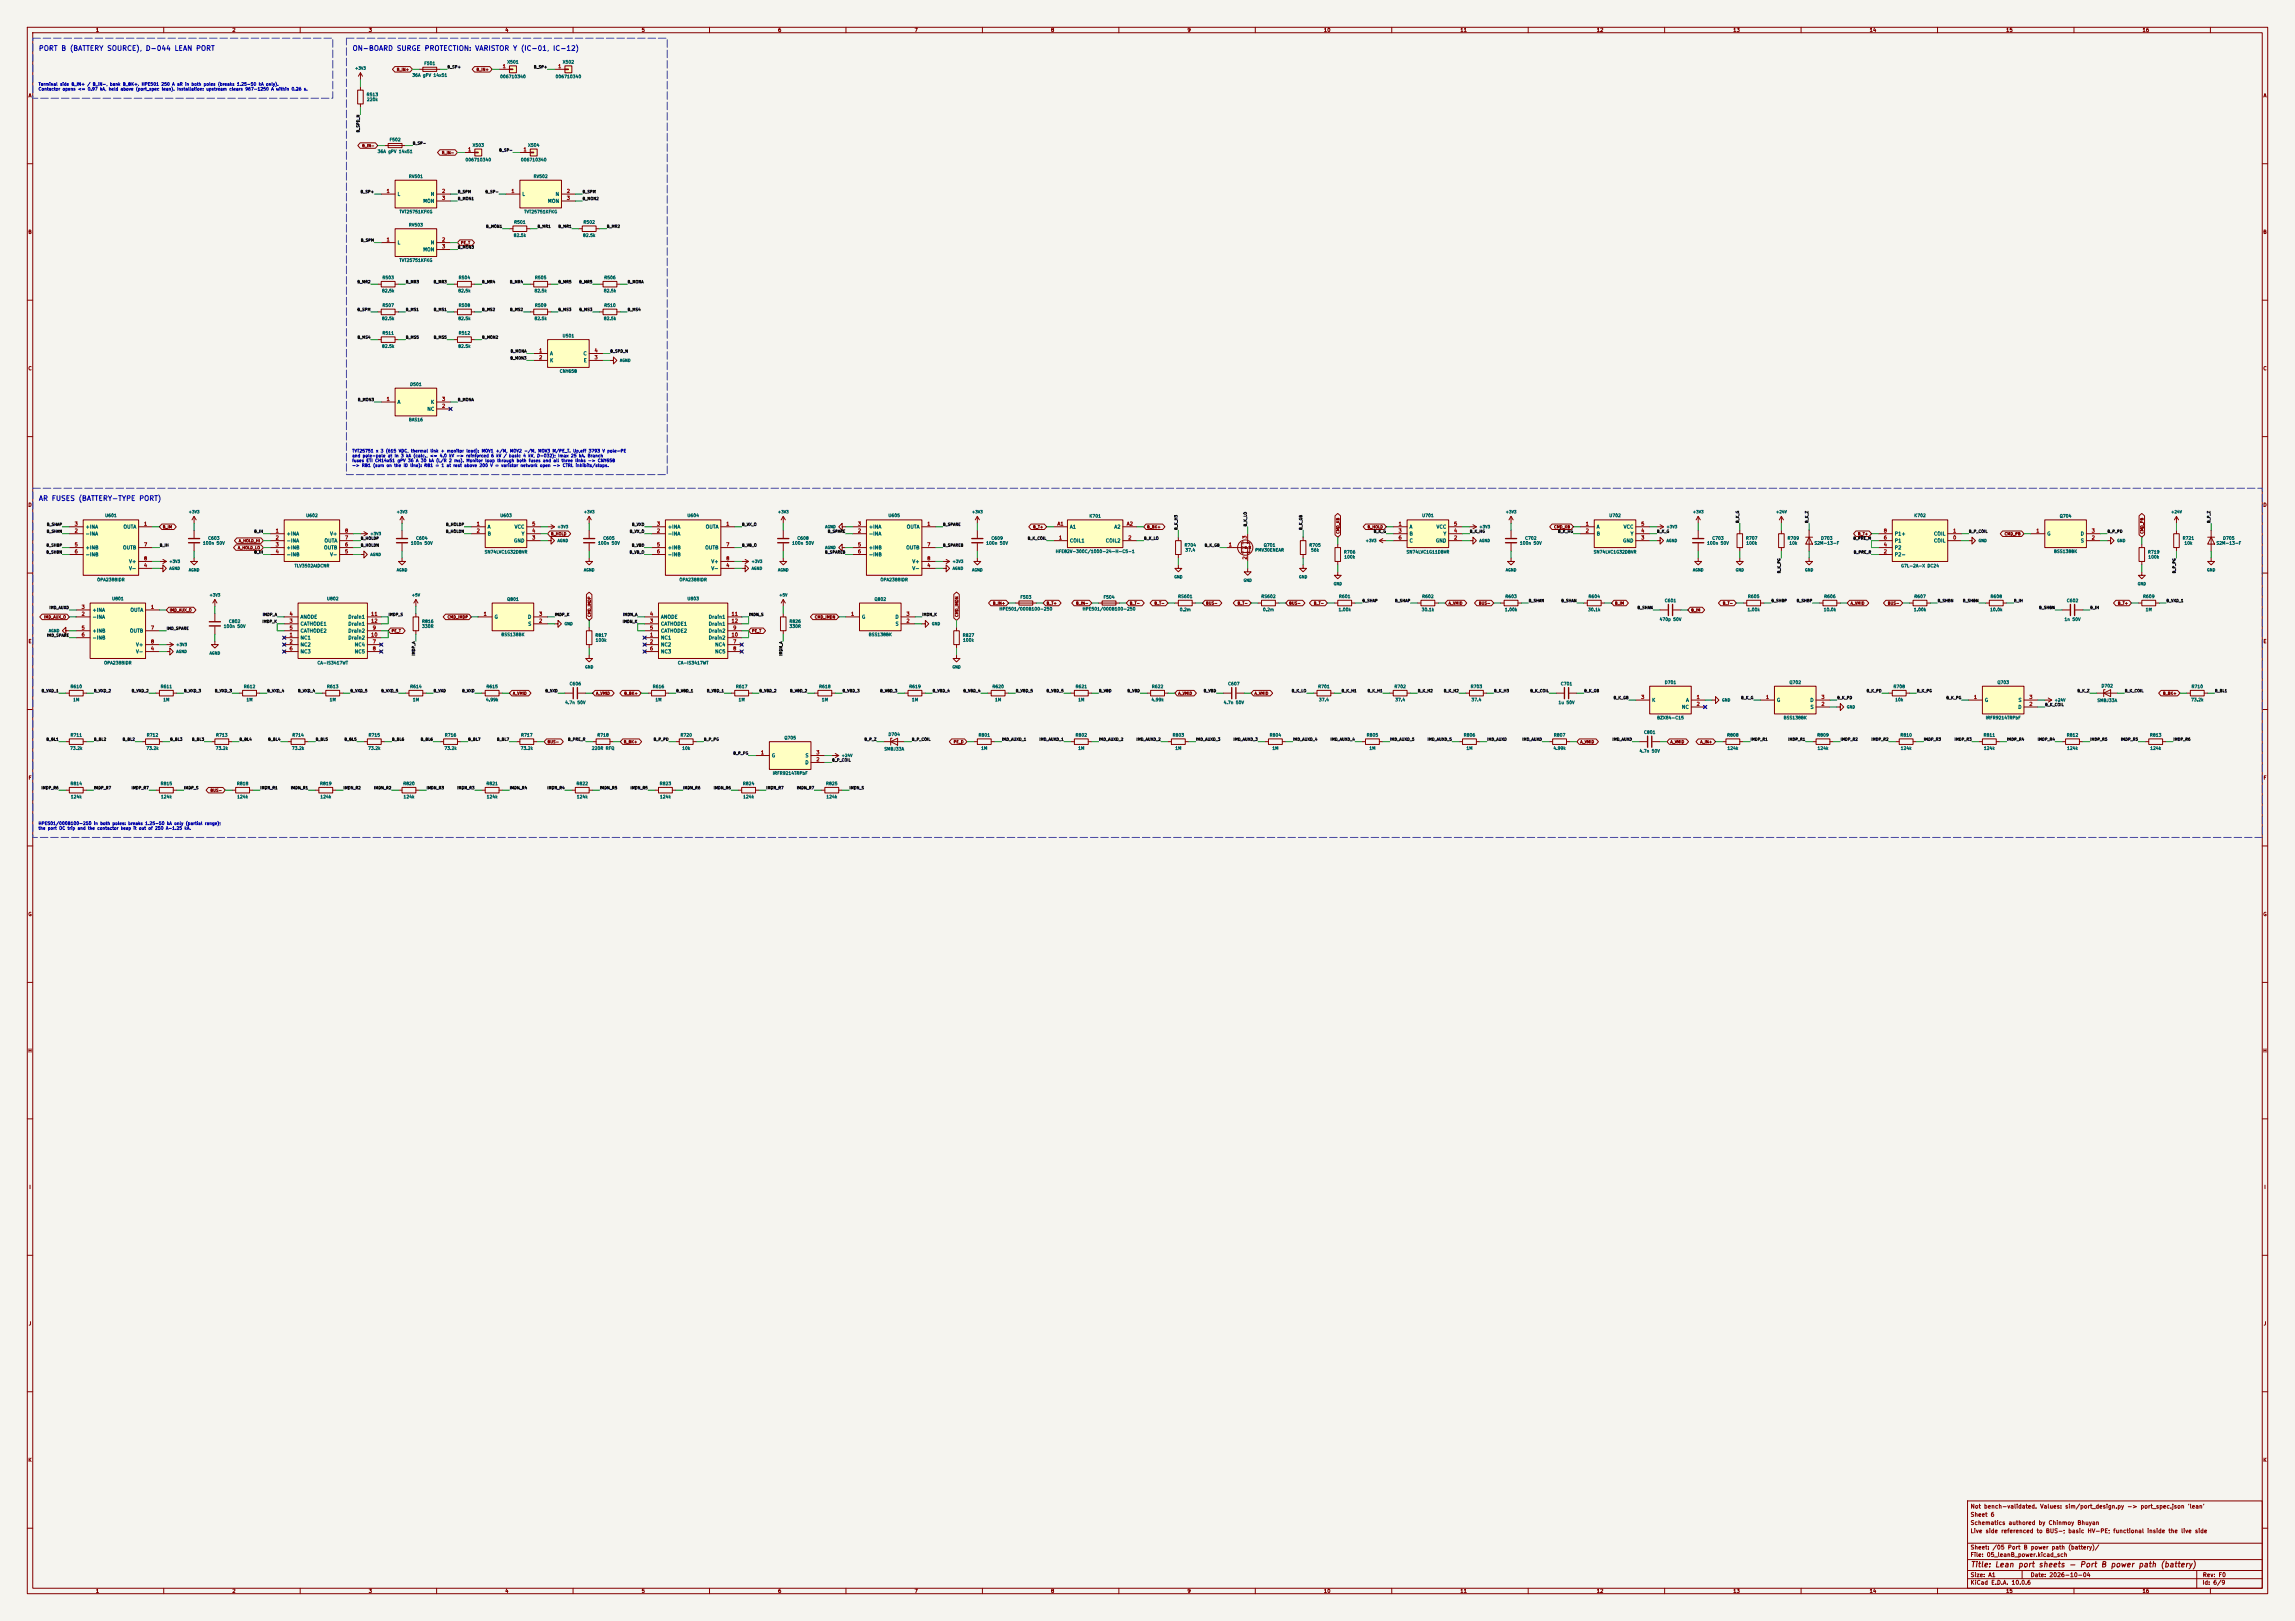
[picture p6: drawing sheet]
<svg xmlns="http://www.w3.org/2000/svg" width="841mm" height="594mm" viewBox="0 0 841 594" stroke-linecap="round" stroke-linejoin="round" font-family="sans-serif">
<defs><g id="words">
<text font-size="2" fill="#840000" x="722" y="574.8">Title: Lean port sheets - Port B power path (battery)</text>
<g font-size="1.8" fill="#0000c2">
<text x="14.1" y="19.1">PORT B (BATTERY SOURCE), D-044 LEAN PORT</text>
<text x="129" y="19.1">ON-BOARD SURGE PROTECTION: VARISTOR Y (IC-01, IC-12)</text>
<text x="14.1" y="184">AR FUSES (BATTERY-TYPE PORT)</text>
</g>
<g font-size="1.5" fill="#840000">
<text x="721.9" y="556.1">Sheet 6</text>
<text x="721.9" y="553.1">Not bench-validated. Values: sim/port_design.py -&gt; port_spec.json 'lean'</text>
<text x="721.9" y="562.1">Live side referenced to BUS-; basic HV-PE; functional inside the live side</text>
<text x="721.9" y="559.1">Schematics authored by Chinmoy Bhuyan</text>
<text x="721.9" y="568.1">Sheet: /05 Port B power path (battery)/</text>
<text x="721.9" y="570.8">File: 05_leanB_power.kicad_sch</text>
<text x="721.9" y="581">KiCad E.D.A. 10.0.6</text>
<text x="721.9" y="578.2">Size: A1</text>
<text x="743.9" y="578.2">Date: 2026-10-04</text>
<text x="806.9" y="581">Id: 6/9</text>
<text x="807" y="578.2">Rev: F0</text>
</g>
<g font-size="1.3" fill="#840000">
<text x="35" y="12">1</text>
<text x="85" y="12">2</text>
<text x="135" y="12">3</text>
<text x="185" y="12">4</text>
<text x="235" y="12">5</text>
<text x="285" y="12">6</text>
<text x="335" y="12">7</text>
<text x="385" y="12">8</text>
<text x="435" y="12">9</text>
<text x="485" y="12">10</text>
<text x="535" y="12">11</text>
<text x="585" y="12">12</text>
<text x="635" y="12">13</text>
<text x="685" y="12">14</text>
<text x="735" y="12">15</text>
<text x="785" y="12">16</text>
<text x="10.3" y="36">A</text>
<text x="829.3" y="36">A</text>
<text x="10.2" y="86">B</text>
<text x="829.2" y="86">B</text>
<text x="10.2" y="136">C</text>
<text x="829.2" y="136">C</text>
<text x="10.2" y="186">D</text>
<text x="829.2" y="186">D</text>
<text x="10.3" y="236">E</text>
<text x="829.3" y="236">E</text>
<text x="10.3" y="286">F</text>
<text x="829.3" y="286">F</text>
<text x="10.2" y="336">G</text>
<text x="829.2" y="336">G</text>
<text x="10.2" y="386">H</text>
<text x="829.2" y="386">H</text>
<text x="10.6" y="436">I</text>
<text x="829.6" y="436">I</text>
<text x="10.4" y="486">J</text>
<text x="829.4" y="486">J</text>
<text x="10.2" y="536">K</text>
<text x="829.2" y="536">K</text>
<text x="35" y="584">1</text>
<text x="85" y="584">2</text>
<text x="135" y="584">3</text>
<text x="185" y="584">4</text>
<text x="235" y="584">5</text>
<text x="285" y="584">6</text>
<text x="335" y="584">7</text>
<text x="385" y="584">8</text>
<text x="435" y="584">9</text>
<text x="485" y="584">10</text>
<text x="535" y="584">11</text>
<text x="585" y="584">12</text>
<text x="635" y="584">13</text>
<text x="685" y="584">14</text>
<text x="735" y="584">15</text>
<text x="785" y="584">16</text>
</g>
<g font-size="1.3" fill="#a90000">
<text x="184.1" y="25.3">1</text>
<text x="204.4" y="25.3">1</text>
<text x="171.4" y="55.7">1</text>
<text x="191.7" y="55.7">1</text>
<text x="141.5" y="71">1</text>
<text x="161.8" y="71">2</text>
<text x="187.2" y="71">1</text>
<text x="207.5" y="71">2</text>
<text x="161.8" y="73.5">3</text>
<text x="207.5" y="73.5">3</text>
<text x="141.5" y="88.8">1</text>
<text x="161.8" y="88.8">2</text>
<text x="161.8" y="91.3">3</text>
<text x="197.4" y="129.4">1</text>
<text x="197.4" y="131.9">2</text>
<text x="217.7" y="131.9">3</text>
<text x="217.7" y="129.4">4</text>
<text x="141.5" y="147.2">1</text>
<text x="161.8" y="149.7">2</text>
<text x="161.8" y="147.2">3</text>
<text x="27.2" y="195.4">2</text>
<text x="27.2" y="192.9">3</text>
<text x="52.6" y="192.9">1</text>
<text x="100.9" y="195.4">1</text>
<text x="100.9" y="198">2</text>
<text x="126.3" y="198">7</text>
<text x="126.3" y="195.4">8</text>
<text x="174.5" y="192.9">1</text>
<text x="174.5" y="195.4">2</text>
<text x="194.8" y="198">3</text>
<text x="194.8" y="195.4">4</text>
<text x="194.8" y="192.9">5</text>
<text x="240.6" y="195.4">2</text>
<text x="240.6" y="192.9">3</text>
<text x="266" y="192.9">1</text>
<text x="314.2" y="195.4">2</text>
<text x="314.2" y="192.9">3</text>
<text x="339.6" y="192.9">1</text>
<text x="387.3" y="192.9">A1</text>
<text x="387.9" y="198">1</text>
<text x="412.7" y="192.9">A2</text>
<text x="413.3" y="198">2</text>
<text x="457.1" y="197.6" transform="rotate(-90 457.1 197.6)">3</text>
<text x="512.3" y="192.9">1</text>
<text x="512.3" y="195.4">3</text>
<text x="512.3" y="198">6</text>
<text x="532.7" y="198">2</text>
<text x="532.7" y="195.4">4</text>
<text x="532.7" y="192.9">5</text>
<text x="580.9" y="192.9">1</text>
<text x="580.9" y="195.4">2</text>
<text x="601.2" y="198">3</text>
<text x="601.2" y="195.4">4</text>
<text x="601.2" y="192.9">5</text>
<text x="690.1" y="198">6</text>
<text x="690.1" y="195.4">8</text>
<text x="715.5" y="198">0</text>
<text x="715.5" y="195.4">1</text>
<text x="746" y="195.4">1</text>
<text x="766.3" y="198">2</text>
<text x="766.3" y="195.4">3</text>
<text x="27.2" y="200.5">5</text>
<text x="27.2" y="203.1">6</text>
<text x="52.6" y="200.5">7</text>
<text x="100.9" y="200.5">3</text>
<text x="100.9" y="203.1">4</text>
<text x="126.3" y="203.1">5</text>
<text x="126.3" y="200.5">6</text>
<text x="240.6" y="200.5">5</text>
<text x="240.6" y="203.1">6</text>
<text x="266" y="200.5">7</text>
<text x="314.2" y="200.5">5</text>
<text x="314.2" y="203.1">6</text>
<text x="339.6" y="200.5">7</text>
<text x="450.1" y="200.5">1</text>
<text x="690.1" y="203.1">2</text>
<text x="690.1" y="200.5">4</text>
<text x="52.6" y="208.1">4</text>
<text x="52.6" y="205.6">8</text>
<text x="266" y="208.1">4</text>
<text x="266" y="205.6">8</text>
<text x="339.6" y="208.1">4</text>
<text x="339.6" y="205.6">8</text>
<text x="457.1" y="205.2" transform="rotate(-90 457.1 205.2)">2</text>
<text x="29.7" y="225.9">2</text>
<text x="29.7" y="223.4">3</text>
<text x="55.1" y="223.4">1</text>
<text x="105.9" y="225.9">4</text>
<text x="135.8" y="225.9">11</text>
<text x="177.1" y="225.9">1</text>
<text x="197.4" y="225.9">3</text>
<text x="238" y="225.9">4</text>
<text x="267.9" y="225.9">11</text>
<text x="311.7" y="225.9">1</text>
<text x="332" y="225.9">3</text>
<text x="29.7" y="231">5</text>
<text x="29.7" y="233.5">6</text>
<text x="55.1" y="231">7</text>
<text x="105.9" y="233.5">1</text>
<text x="105.9" y="228.5">3</text>
<text x="105.9" y="231">5</text>
<text x="135.8" y="233.5">10</text>
<text x="135.8" y="228.5">12</text>
<text x="136.4" y="231">9</text>
<text x="197.4" y="228.5">2</text>
<text x="238" y="233.5">1</text>
<text x="238" y="228.5">3</text>
<text x="238" y="231">5</text>
<text x="267.9" y="233.5">10</text>
<text x="267.9" y="228.5">12</text>
<text x="268.5" y="231">9</text>
<text x="332" y="228.5">2</text>
<text x="55.1" y="238.6">4</text>
<text x="55.1" y="236.1">8</text>
<text x="105.9" y="236.1">2</text>
<text x="105.9" y="238.6">6</text>
<text x="136.4" y="236.1">7</text>
<text x="136.4" y="238.6">8</text>
<text x="238" y="236.1">2</text>
<text x="238" y="238.6">6</text>
<text x="268.5" y="236.1">7</text>
<text x="268.5" y="238.6">8</text>
<text x="601.2" y="256.4">3</text>
<text x="621.6" y="256.4">1</text>
<text x="647" y="256.4">1</text>
<text x="667.3" y="256.4">3</text>
<text x="723.2" y="256.4">1</text>
<text x="743.5" y="256.4">3</text>
<text x="621.6" y="258.9">2</text>
<text x="667.3" y="258.9">2</text>
<text x="743.5" y="258.9">2</text>
<text x="278.7" y="276.7">1</text>
<text x="299" y="279.3">2</text>
<text x="299" y="276.7">3</text>
</g>
<g font-size="1.3" fill="#006464">
<text x="145.5" y="72.1">L</text>
<text x="154.9" y="74.6">MON</text>
<text x="157.7" y="72.1">N</text>
<text x="191.2" y="72.1">L</text>
<text x="200.6" y="74.6">MON</text>
<text x="203.4" y="72.1">N</text>
<text x="145.5" y="89.9">L</text>
<text x="157.7" y="89.9">N</text>
<text x="154.9" y="92.4">MON</text>
<text x="201.4" y="130.5">A</text>
<text x="213.6" y="130.5">C</text>
<text x="201.4" y="133">K</text>
<text x="213.8" y="133">E</text>
<text x="145.5" y="148.3">A</text>
<text x="157.8" y="148.3">K</text>
<text x="156.4" y="150.8">NC</text>
<text x="31.2" y="196.5">-INA</text>
<text x="31.2" y="194">+INA</text>
<text x="45.1" y="194">OUTA</text>
<text x="104.9" y="196.5">+INA</text>
<text x="120.8" y="196.5">V+</text>
<text x="178.5" y="194">A</text>
<text x="178.5" y="196.5">B</text>
<text x="188.4" y="194">VCC</text>
<text x="191" y="196.5">Y</text>
<text x="244.6" y="196.5">-INA</text>
<text x="244.6" y="194">+INA</text>
<text x="258.5" y="194">OUTA</text>
<text x="318.2" y="196.5">-INA</text>
<text x="318.2" y="194">+INA</text>
<text x="332.1" y="194">OUTA</text>
<text x="391.9" y="194">A1</text>
<text x="408.2" y="194">A2</text>
<text x="516.4" y="194">A</text>
<text x="516.4" y="196.5">B</text>
<text x="526.2" y="194">VCC</text>
<text x="528.8" y="196.5">Y</text>
<text x="584.9" y="194">A</text>
<text x="584.9" y="196.5">B</text>
<text x="594.8" y="194">VCC</text>
<text x="597.4" y="196.5">Y</text>
<text x="694.2" y="196.5">P1+</text>
<text x="708.5" y="196.5">COIL</text>
<text x="750" y="196.5">G</text>
<text x="762.3" y="196.5">D</text>
<text x="31.2" y="201.6">+INB</text>
<text x="44.9" y="201.6">OUTB</text>
<text x="104.9" y="199.1">-INA</text>
<text x="104.9" y="201.6">+INB</text>
<text x="118.6" y="201.6">OUTB</text>
<text x="118.8" y="199.1">OUTA</text>
<text x="188.2" y="199.1">GND</text>
<text x="244.6" y="201.6">+INB</text>
<text x="258.3" y="201.6">OUTB</text>
<text x="318.2" y="201.6">+INB</text>
<text x="331.9" y="201.6">OUTB</text>
<text x="391.9" y="199.1">COIL1</text>
<text x="405" y="199.1">COIL2</text>
<text x="516.4" y="199.1">C</text>
<text x="526" y="199.1">GND</text>
<text x="594.6" y="199.1">GND</text>
<text x="694.2" y="201.6">P2</text>
<text x="694.2" y="199.1">P1</text>
<text x="708.5" y="199.1">COIL</text>
<text x="762.3" y="199.1">S</text>
<text x="31.2" y="204.2">-INB</text>
<text x="47.1" y="209.2">V-</text>
<text x="47.1" y="206.7">V+</text>
<text x="104.9" y="204.2">-INB</text>
<text x="120.8" y="204.2">V-</text>
<text x="244.6" y="204.2">-INB</text>
<text x="260.5" y="209.2">V-</text>
<text x="260.5" y="206.7">V+</text>
<text x="318.2" y="204.2">-INB</text>
<text x="334.2" y="209.2">V-</text>
<text x="334.2" y="206.7">V+</text>
<text x="694.2" y="204.2">P2-</text>
<text x="33.8" y="227">-INA</text>
<text x="33.8" y="224.5">+INA</text>
<text x="47.6" y="224.5">OUTA</text>
<text x="110" y="227">ANODE</text>
<text x="127.5" y="227">Drain1</text>
<text x="181.1" y="227">G</text>
<text x="193.3" y="227">D</text>
<text x="242" y="227">ANODE</text>
<text x="259.5" y="227">Drain1</text>
<text x="315.7" y="227">G</text>
<text x="327.9" y="227">D</text>
<text x="33.8" y="232.1">+INB</text>
<text x="47.5" y="232.1">OUTB</text>
<text x="110" y="229.6">CATHODE1</text>
<text x="110" y="232.1">CATHODE2</text>
<text x="127.5" y="232.1">Drain2</text>
<text x="127.5" y="229.6">Drain1</text>
<text x="193.4" y="229.6">S</text>
<text x="242" y="229.6">CATHODE1</text>
<text x="242" y="232.1">CATHODE2</text>
<text x="259.5" y="232.1">Drain2</text>
<text x="259.5" y="229.6">Drain1</text>
<text x="328" y="229.6">S</text>
<text x="33.8" y="234.6">-INB</text>
<text x="49.7" y="239.7">V-</text>
<text x="49.7" y="237.2">V+</text>
<text x="110" y="234.6">NC1</text>
<text x="110" y="237.2">NC2</text>
<text x="110" y="239.7">NC3</text>
<text x="127.5" y="234.6">Drain2</text>
<text x="129.8" y="237.2">NC4</text>
<text x="129.8" y="239.7">NC5</text>
<text x="242" y="234.6">NC1</text>
<text x="242" y="237.2">NC2</text>
<text x="242" y="239.7">NC3</text>
<text x="259.5" y="234.6">Drain2</text>
<text x="261.9" y="237.2">NC4</text>
<text x="261.9" y="239.7">NC5</text>
<text x="605.3" y="257.5">K</text>
<text x="617.7" y="257.5">A</text>
<text x="651" y="257.5">G</text>
<text x="663.2" y="257.5">D</text>
<text x="727.2" y="257.5">G</text>
<text x="739.5" y="257.5">S</text>
<text x="616.2" y="260">NC</text>
<text x="663.3" y="260">S</text>
<text x="739.4" y="260">D</text>
<text x="282.7" y="277.8">G</text>
<text x="294.9" y="280.4">D</text>
<text x="295" y="277.8">S</text>
</g>
<g font-size="1.1" fill="#006464">
<text x="185.8" y="23.6">X501</text>
<text x="206.1" y="23.6">X502</text>
<text x="151" y="28.4">36A gPV 14x51</text>
<text x="155.3" y="24.1">F501</text>
<text x="183.1" y="28.9">006710340</text>
<text x="203.5" y="28.9">006710340</text>
<text x="134.2" y="35.5">R513</text>
<text x="134.3" y="37.3">220k</text>
<text x="142.6" y="52">F502</text>
<text x="138.3" y="56.3">36A gPV 14x51</text>
<text x="170.4" y="59.4">006710340</text>
<text x="173.1" y="54">X503</text>
<text x="190.8" y="59.4">006710340</text>
<text x="193.4" y="54">X504</text>
<text x="149.7" y="65.5">RV501</text>
<text x="195.4" y="65.5">RV502</text>
<text x="146.2" y="78.4">TVT25751KFKG</text>
<text x="149.7" y="83.2">RV503</text>
<text x="188.3" y="82.2">R501</text>
<text x="192" y="78.4">TVT25751KFKG</text>
<text x="213.7" y="82.2">R502</text>
<text x="188.1" y="87.1">82.5k</text>
<text x="213.5" y="87.1">82.5k</text>
<text x="146.2" y="96.2">TVT25751KFKG</text>
<text x="139.9" y="107.4">82.5k</text>
<text x="140" y="102.6">R503</text>
<text x="167.8" y="107.4">82.5k</text>
<text x="167.9" y="102.6">R504</text>
<text x="195.7" y="107.4">82.5k</text>
<text x="195.9" y="102.6">R505</text>
<text x="221.1" y="107.4">82.5k</text>
<text x="221.3" y="102.6">R506</text>
<text x="140" y="112.7">R507</text>
<text x="167.9" y="112.7">R508</text>
<text x="195.9" y="112.7">R509</text>
<text x="221.3" y="112.7">R510</text>
<text x="139.9" y="117.5">82.5k</text>
<text x="167.8" y="117.5">82.5k</text>
<text x="195.7" y="117.5">82.5k</text>
<text x="221.1" y="117.5">82.5k</text>
<text x="140" y="122.9">R511</text>
<text x="167.9" y="122.9">R512</text>
<text x="206" y="123.9">U501</text>
<text x="139.9" y="127.7">82.5k</text>
<text x="167.8" y="127.7">82.5k</text>
<text x="205" y="136.9">CNY65B</text>
<text x="150.2" y="141.7">D501</text>
<text x="149.7" y="154.6">BAS16</text>
<text x="38.4" y="189.7">U601</text>
<text x="112" y="189.7">U602</text>
<text x="183.2" y="189.7">U603</text>
<text x="251.7" y="189.7">U604</text>
<text x="325.4" y="189.7">U605</text>
<text x="399.1" y="189.9">K701</text>
<text x="521" y="189.7">U701</text>
<text x="589.6" y="189.7">U702</text>
<text x="701.3" y="189.7">K702</text>
<text x="754.7" y="189.9">Q704</text>
<text x="74.2" y="199.9">100n 50V</text>
<text x="76.1" y="198">C603</text>
<text x="150.4" y="199.9">100n 50V</text>
<text x="152.3" y="198">C604</text>
<text x="177.5" y="203.1">SN74LVC1G32DBVR</text>
<text x="219" y="199.9">100n 50V</text>
<text x="220.9" y="198">C605</text>
<text x="290.1" y="199.9">100n 50V</text>
<text x="292" y="198">C608</text>
<text x="361.3" y="199.9">100n 50V</text>
<text x="363.1" y="198">C609</text>
<text x="386.7" y="202.9">HFE82V-300C/1000-24-H-C5-1</text>
<text x="433.9" y="200.6">R704</text>
<text x="434.2" y="202.4">37.4</text>
<text x="459.8" y="202.4">PMV30ENEAR</text>
<text x="463" y="200.6">Q701</text>
<text x="479.7" y="200.6">R705</text>
<text x="480.3" y="202.4">56k</text>
<text x="492.4" y="203.1">R706</text>
<text x="515.3" y="203.1">SN74LVC1G11DBVR</text>
<text x="556.8" y="199.9">100n 50V</text>
<text x="558.7" y="198">C702</text>
<text x="583.9" y="203.1">SN74LVC1G32DBVR</text>
<text x="625.4" y="199.9">100n 50V</text>
<text x="627.3" y="198">C703</text>
<text x="639.7" y="198">R707</text>
<text x="639.8" y="199.9">100k</text>
<text x="654.9" y="198">R709</text>
<text x="655.5" y="199.9">10k</text>
<text x="664.7" y="199.9">S2M-13-F</text>
<text x="667.2" y="198">D703</text>
<text x="752.5" y="202.9">BSS138BK</text>
<text x="787" y="203.1">R719</text>
<text x="799.7" y="198">R721</text>
<text x="800.3" y="199.9">10k</text>
<text x="812.1" y="199.9">S2M-13-F</text>
<text x="814.5" y="198">D705</text>
<text x="107.8" y="208.2">TLV3502AIDCNR</text>
<text x="492.5" y="204.9">100k</text>
<text x="696.5" y="208.2">G7L-2A-X DC24</text>
<text x="787.1" y="204.9">100k</text>
<text x="35.5" y="213.3">OPA2388IDR</text>
<text x="248.8" y="213.3">OPA2388IDR</text>
<text x="322.5" y="213.3">OPA2388IDR</text>
<text x="40.9" y="220.2">U801</text>
<text x="119.7" y="220.2">U802</text>
<text x="185.7" y="220.4">Q801</text>
<text x="251.7" y="220.2">U803</text>
<text x="320.3" y="220.4">Q802</text>
<text x="373.8" y="219.6">F503</text>
<text x="404.2" y="219.6">F504</text>
<text x="431.6" y="219.4">RS601</text>
<text x="462.1" y="219.4">RS602</text>
<text x="490.5" y="219.4">R601</text>
<text x="521" y="219.4">R602</text>
<text x="551.5" y="219.4">R603</text>
<text x="582" y="219.4">R604</text>
<text x="609.9" y="220.9">C601</text>
<text x="640.4" y="219.4">R605</text>
<text x="668.3" y="219.4">R606</text>
<text x="701.3" y="219.4">R607</text>
<text x="729.3" y="219.4">R608</text>
<text x="757.2" y="220.9">C602</text>
<text x="785.2" y="219.4">R609</text>
<text x="366.1" y="224">HPE501/000B100-250</text>
<text x="396.6" y="224">HPE501/000B100-250</text>
<text x="432.2" y="224.2">0.2m</text>
<text x="462.7" y="224.2">0.2m</text>
<text x="490.4" y="224.2">1.00k</text>
<text x="520.9" y="224.2">30.1k</text>
<text x="551.3" y="224.2">1.00k</text>
<text x="581.8" y="224.2">30.1k</text>
<text x="608" y="227.8">470p 50V</text>
<text x="640.2" y="224.2">1.00k</text>
<text x="668.2" y="224.2">10.0k</text>
<text x="701.2" y="224.2">1.00k</text>
<text x="729.1" y="224.2">10.0k</text>
<text x="756.4" y="227.8">1n 50V</text>
<text x="786.1" y="224.2">1M</text>
<text x="81.9" y="230.3">100n 50V</text>
<text x="83.7" y="228.5">C802</text>
<text x="154.5" y="228.5">R816</text>
<text x="154.5" y="230.3">330R</text>
<text x="183.6" y="233.4">BSS138BK</text>
<text x="218" y="233.6">R817</text>
<text x="289.2" y="228.5">R826</text>
<text x="289.2" y="230.3">330R</text>
<text x="318.2" y="233.4">BSS138BK</text>
<text x="352.7" y="233.6">R827</text>
<text x="218.1" y="235.4">100k</text>
<text x="352.8" y="235.4">100k</text>
<text x="38" y="243.7">OPA2388IDR</text>
<text x="116.2" y="243.7">CA-IS3417WT</text>
<text x="248.3" y="243.7">CA-IS3417WT</text>
<text x="208.6" y="251.4">C606</text>
<text x="449.9" y="251.4">C607</text>
<text x="571.8" y="251.4">C701</text>
<text x="609.9" y="250.9">D701</text>
<text x="655.6" y="250.9">Q702</text>
<text x="731.8" y="250.9">Q703</text>
<text x="25.7" y="252.4">R610</text>
<text x="26.7" y="257.2">1M</text>
<text x="58.7" y="252.4">R611</text>
<text x="59.7" y="257.2">1M</text>
<text x="89.2" y="252.4">R612</text>
<text x="90.2" y="257.2">1M</text>
<text x="119.7" y="252.4">R613</text>
<text x="120.7" y="257.2">1M</text>
<text x="150.2" y="252.4">R614</text>
<text x="151.1" y="257.2">1M</text>
<text x="178" y="257.2">4.99k</text>
<text x="178.1" y="252.4">R615</text>
<text x="239.1" y="252.4">R616</text>
<text x="240" y="257.2">1M</text>
<text x="269.5" y="252.4">R617</text>
<text x="270.5" y="257.2">1M</text>
<text x="300" y="252.4">R618</text>
<text x="301" y="257.2">1M</text>
<text x="333" y="252.4">R619</text>
<text x="334" y="257.2">1M</text>
<text x="363.5" y="252.4">R620</text>
<text x="364.5" y="257.2">1M</text>
<text x="394" y="252.4">R621</text>
<text x="395" y="257.2">1M</text>
<text x="421.8" y="257.2">4.99k</text>
<text x="421.9" y="252.4">R622</text>
<text x="482.9" y="252.4">R701</text>
<text x="483.2" y="257.2">37.4</text>
<text x="510.8" y="252.4">R702</text>
<text x="511.1" y="257.2">37.4</text>
<text x="538.8" y="252.4">R703</text>
<text x="539.1" y="257.2">37.4</text>
<text x="693.7" y="252.4">R708</text>
<text x="694.4" y="257.2">10k</text>
<text x="768.4" y="257.5">SMBJ33A</text>
<text x="769.9" y="252.2">D702</text>
<text x="802.8" y="257.2">73.2k</text>
<text x="802.9" y="252.4">R710</text>
<text x="207" y="258.3">4.7n 50V</text>
<text x="448.3" y="258.3">4.7n 50V</text>
<text x="571" y="258.3">1u 50V</text>
<text x="607.1" y="263.9">BZX84-C15</text>
<text x="653.5" y="263.9">BSS138BK</text>
<text x="727.5" y="263.9">IRFR9214TRPbF</text>
<text x="325.4" y="269.9">D704</text>
<text x="602.3" y="269.2">C801</text>
<text x="25.6" y="275">73.2k</text>
<text x="25.7" y="270.2">R711</text>
<text x="53.5" y="275">73.2k</text>
<text x="53.6" y="270.2">R712</text>
<text x="78.9" y="275">73.2k</text>
<text x="79" y="270.2">R713</text>
<text x="106.8" y="275">73.2k</text>
<text x="107" y="270.2">R714</text>
<text x="134.8" y="275">73.2k</text>
<text x="134.9" y="270.2">R715</text>
<text x="162.7" y="275">73.2k</text>
<text x="162.9" y="270.2">R716</text>
<text x="190.7" y="275">73.2k</text>
<text x="190.8" y="270.2">R717</text>
<text x="216.7" y="275">220R RFQ</text>
<text x="218.7" y="270.2">R718</text>
<text x="249.2" y="270.2">R720</text>
<text x="249.9" y="275">10k</text>
<text x="287.3" y="271.2">Q705</text>
<text x="323.9" y="275.3">SMBJ33A</text>
<text x="358.4" y="270.2">R801</text>
<text x="359.4" y="275">1M</text>
<text x="394" y="270.2">R802</text>
<text x="395" y="275">1M</text>
<text x="429.6" y="270.2">R803</text>
<text x="430.5" y="275">1M</text>
<text x="465.1" y="270.2">R804</text>
<text x="466.1" y="275">1M</text>
<text x="500.7" y="270.2">R805</text>
<text x="501.7" y="275">1M</text>
<text x="536.2" y="270.2">R806</text>
<text x="537.2" y="275">1M</text>
<text x="569.1" y="275">4.99k</text>
<text x="569.3" y="270.2">R807</text>
<text x="632.8" y="270.2">R808</text>
<text x="632.9" y="275">124k</text>
<text x="665.8" y="270.2">R809</text>
<text x="665.9" y="275">124k</text>
<text x="696.3" y="270.2">R810</text>
<text x="696.4" y="275">124k</text>
<text x="726.7" y="270.2">R811</text>
<text x="726.9" y="275">124k</text>
<text x="757.2" y="270.2">R812</text>
<text x="757.3" y="275">124k</text>
<text x="787.7" y="270.2">R813</text>
<text x="787.8" y="275">124k</text>
<text x="600.7" y="276">4.7n 50V</text>
<text x="25.7" y="288">R814</text>
<text x="58.7" y="288">R815</text>
<text x="86.7" y="288">R818</text>
<text x="117.1" y="288">R819</text>
<text x="147.6" y="288">R820</text>
<text x="178.1" y="288">R821</text>
<text x="211.1" y="288">R822</text>
<text x="241.6" y="288">R823</text>
<text x="272.1" y="288">R824</text>
<text x="283" y="284.2">IRFR9214TRPbF</text>
<text x="302.6" y="288">R825</text>
<text x="25.8" y="292.8">124k</text>
<text x="58.8" y="292.8">124k</text>
<text x="86.8" y="292.8">124k</text>
<text x="117.3" y="292.8">124k</text>
<text x="147.7" y="292.8">124k</text>
<text x="178.2" y="292.8">124k</text>
<text x="211.2" y="292.8">124k</text>
<text x="241.7" y="292.8">124k</text>
<text x="272.2" y="292.8">124k</text>
<text x="302.7" y="292.8">124k</text>
</g>
<g font-size="1.1" fill="#0000c2">
<text x="14" y="31.7">Terminal side B_IN+ / B_IN-, bank B_BK+. HPE501 250 A aR in both poles (breaks 1.25-50 kA only).</text>
<text x="14" y="33.4">Contactor opens &lt;= 0.97 kA, held above (port_spec lean). Installation: upstream clears 967-1250 A within 0.26 s.</text>
<text x="128.9" y="166.1">TVT25751 x 3 (615 VDC, thermal link + monitor lead): MOV1 +/M, MOV2 -/M, MOV3 M/PE_T. Up,eff 3793 V pole-PE</text>
<text x="128.9" y="167.8">and pole-pole at In 3 kA (calc., &lt;= 4.0 kV -&gt; reinforced 6 kV / basic 4 kV, D-032); Imax 25 kA. Branch</text>
<text x="128.9" y="169.6">fuses ETI CH14x51 gPV 36 A 30 kA (L/R 2 ms). Monitor loop through both fuses and all three links -&gt; CNY65B</text>
<text x="128.9" y="171.4">-&gt; RB1 (sum on the ID line): RB1 = 1 at rest above 200 V = varistor network open -&gt; CTRL inhibits/stops.</text>
<text x="14" y="302.5">HPE501/000B100-250 in both poles: breaks 1.25-50 kA only (partial range);</text>
<text x="14" y="304.3">the port OC trip and the contactor keep it out of 250 A-1.25 kA.</text>
</g>
<g font-size="1" fill="#006464">
<text x="130" y="25.8">+3V3</text>
<text x="227" y="132.8">AGND</text>
<text x="69" y="188.3">+3V3</text>
<text x="145.2" y="188.3">+3V3</text>
<text x="213.8" y="188.3">+3V3</text>
<text x="284.9" y="188.3">+3V3</text>
<text x="356" y="188.3">+3V3</text>
<text x="551.6" y="188.3">+3V3</text>
<text x="620.2" y="188.3">+3V3</text>
<text x="650.7" y="188.3">+24V</text>
<text x="795.5" y="188.3">+24V</text>
<text x="135.6" y="196.3">+3V3</text>
<text x="204.1" y="193.8">+3V3</text>
<text x="302.2" y="193.8">AGND</text>
<text x="542" y="193.8">+3V3</text>
<text x="610.5" y="193.8">+3V3</text>
<text x="135.6" y="204">AGND</text>
<text x="204.2" y="198.9">AGND</text>
<text x="302.2" y="201.4">AGND</text>
<text x="500.3" y="198.9">+3V3</text>
<text x="542" y="198.9">AGND</text>
<text x="610.6" y="198.9">AGND</text>
<text x="724.9" y="198.9">GND</text>
<text x="775.7" y="198.9">GND</text>
<text x="61.9" y="206.5">+3V3</text>
<text x="61.9" y="209">AGND</text>
<text x="69.1" y="209.6">AGND</text>
<text x="145.3" y="209.6">AGND</text>
<text x="213.8" y="209.6">AGND</text>
<text x="275.3" y="206.5">+3V3</text>
<text x="275.3" y="209">AGND</text>
<text x="285" y="209.6">AGND</text>
<text x="348.9" y="206.5">+3V3</text>
<text x="349" y="209">AGND</text>
<text x="356.1" y="209.6">AGND</text>
<text x="551.7" y="209.6">AGND</text>
<text x="620.2" y="209.6">AGND</text>
<text x="635.9" y="209.6">GND</text>
<text x="661.3" y="209.6">GND</text>
<text x="808.6" y="209.6">GND</text>
<text x="430.2" y="212.2">GND</text>
<text x="455.6" y="213.4">GND</text>
<text x="475.9" y="212.2">GND</text>
<text x="488.6" y="214.7">GND</text>
<text x="783.2" y="214.7">GND</text>
<text x="76.6" y="218.8">+3V3</text>
<text x="150.8" y="218.8">+5V</text>
<text x="285.4" y="218.8">+5V</text>
<text x="17.8" y="231.9">AGND</text>
<text x="206.7" y="229.4">GND</text>
<text x="341.4" y="229.4">GND</text>
<text x="64.4" y="237">+3V3</text>
<text x="64.5" y="239.5">AGND</text>
<text x="76.7" y="240.1">AGND</text>
<text x="214.3" y="245.2">GND</text>
<text x="348.9" y="245.2">GND</text>
<text x="630.9" y="257.3">GND</text>
<text x="752.8" y="257.3">+24V</text>
<text x="676.6" y="259.8">GND</text>
<text x="308.3" y="277.6">+24V</text>
</g>
<g font-size="1" fill="#840000">
<text x="145.3" y="26.2">B_IN+</text>
<text x="174.5" y="26.2">B_IN+</text>
<text x="132.6" y="54.2">B_IN-</text>
<text x="161.8" y="56.7">B_IN-</text>
<text x="168.8" y="89.7">PE_T</text>
<text x="59.5" y="193.9">B_IM</text>
<text x="201.8" y="196.4">B_HOLD</text>
<text x="378.5" y="193.9">B_T+</text>
<text x="420.2" y="193.9">B_BK+</text>
<text x="491" y="195.7" transform="rotate(-90 491 195.7)">CMD_KB</text>
<text x="501" y="193.9">B_HOLD</text>
<text x="569.4" y="193.9">CMD_KB</text>
<text x="680.7" y="196.4">B_T+</text>
<text x="734.4" y="196.4">CMD_PB</text>
<text x="785.7" y="195.7" transform="rotate(-90 785.7 195.7)">CMD_PB</text>
<text x="87.1" y="201.5">A_HOLD_LO</text>
<text x="87.4" y="198.9">A_HOLD_HI</text>
<text x="363.7" y="221.8">B_IN+</text>
<text x="383.4" y="221.8">B_T+</text>
<text x="394.2" y="221.8">B_IN-</text>
<text x="413.9" y="221.8">B_T-</text>
<text x="422.9" y="221.8">B_T-</text>
<text x="441.8" y="221.8">BUS-</text>
<text x="453.4" y="221.8">B_T-</text>
<text x="472.3" y="221.8">BUS-</text>
<text x="481.3" y="221.8">B_T-</text>
<text x="530.7" y="221.8">A_VMID</text>
<text x="541.8" y="221.8">BUS-</text>
<text x="591.7" y="221.8">B_IM</text>
<text x="631.2" y="221.8">B_T-</text>
<text x="678" y="221.8">A_VMID</text>
<text x="691.7" y="221.8">BUS-</text>
<text x="776" y="221.8">B_T+</text>
<text x="16" y="226.9">IMD_AUX_O</text>
<text x="62.1" y="224.3">IMD_AUX_O</text>
<text x="163.9" y="226.9">CMD_IMDP</text>
<text x="216.7" y="226.2" transform="rotate(-90 216.7 226.2)">CMD_IMDP</text>
<text x="298.4" y="226.9">CMD_IMDN</text>
<text x="351.3" y="226.2" transform="rotate(-90 351.3 226.2)">CMD_IMDN</text>
<text x="619.6" y="224.3">B_IM</text>
<text x="143.4" y="232">PE_T</text>
<text x="275.4" y="232">PE_T</text>
<text x="187.8" y="254.8">A_VMID</text>
<text x="218.3" y="254.8">A_VMID</text>
<text x="228.6" y="254.8">B_BK+</text>
<text x="431.7" y="254.8">A_VMID</text>
<text x="459.6" y="254.8">A_VMID</text>
<text x="792.5" y="254.8">B_BK+</text>
<text x="200.5" y="272.6">BUS-</text>
<text x="228.5" y="272.6">B_BK+</text>
<text x="349.3" y="272.6">PE_D</text>
<text x="579" y="272.6">A_VMID</text>
<text x="612" y="272.6">A_VMID</text>
<text x="622.9" y="272.6">A_IN+</text>
<text x="77" y="290.4">BUS-</text>
</g>
<g font-size="1" fill="#0f0f0f">
<text x="163.8" y="25.3">B_SP+</text>
<text x="195.5" y="25.3">B_SP+</text>
<text x="132" y="48.6" transform="rotate(-90 132 48.6)">B_SPD_N</text>
<text x="151.1" y="53.2">B_SP-</text>
<text x="182.8" y="55.8">B_SP-</text>
<text x="132" y="71">B_SP+</text>
<text x="167.6" y="71">B_SPM</text>
<text x="177.7" y="71">B_SP-</text>
<text x="213.4" y="71">B_SPM</text>
<text x="167.6" y="73.6">B_MON1</text>
<text x="213.4" y="73.6">B_MON2</text>
<text x="178" y="83.7">B_MON1</text>
<text x="196.9" y="83.7">B_MR1</text>
<text x="204.5" y="83.7">B_MR1</text>
<text x="222.3" y="83.7">B_MR2</text>
<text x="132.1" y="88.8">B_SPM</text>
<text x="167.6" y="91.3">B_MON3</text>
<text x="130.8" y="104">B_MR2</text>
<text x="148.6" y="104">B_MR3</text>
<text x="158.8" y="104">B_MR3</text>
<text x="176.5" y="104">B_MR4</text>
<text x="186.7" y="104">B_MR4</text>
<text x="204.5" y="104">B_MR5</text>
<text x="212.1" y="104">B_MR5</text>
<text x="229.9" y="104">B_MONA</text>
<text x="130.8" y="114.2">B_SPM</text>
<text x="148.6" y="114.2">B_MS1</text>
<text x="158.8" y="114.2">B_MS1</text>
<text x="176.5" y="114.2">B_MS2</text>
<text x="186.8" y="114.2">B_MS2</text>
<text x="204.5" y="114.2">B_MS3</text>
<text x="212.2" y="114.2">B_MS3</text>
<text x="229.9" y="114.2">B_MS4</text>
<text x="130.9" y="124.4">B_MS4</text>
<text x="148.6" y="124.4">B_MS5</text>
<text x="158.8" y="124.4">B_MS5</text>
<text x="176.5" y="124.4">B_MON2</text>
<text x="186.9" y="132">B_MON3</text>
<text x="187" y="129.4">B_MONA</text>
<text x="223.5" y="129.4">B_SPD_N</text>
<text x="131" y="147.2">B_MON3</text>
<text x="167.6" y="147.2">B_MONA</text>
<text x="637.4" y="191.8" transform="rotate(-90 637.4 191.8)">B_K_G</text>
<text x="662.8" y="191.8" transform="rotate(-90 662.8 191.8)">B_K_Z</text>
<text x="810.2" y="191.8" transform="rotate(-90 810.2 191.8)">B_P_Z</text>
<text x="17" y="195.5">B_SHAN</text>
<text x="17" y="192.9">B_SHAP</text>
<text x="93" y="195.5">B_IH</text>
<text x="163.3" y="195.5">B_HOLDN</text>
<text x="163.3" y="192.9">B_HOLDP</text>
<text x="230.6" y="195.5">B_VX_O</text>
<text x="231.4" y="192.9">B_VXD</text>
<text x="271.8" y="192.9">B_VX_O</text>
<text x="303.2" y="195.5">B_SPARE</text>
<text x="345.4" y="192.9">B_SPARE</text>
<text x="431.7" y="194.3" transform="rotate(-90 431.7 194.3)">B_K_H3</text>
<text x="457.1" y="193" transform="rotate(-90 457.1 193)">B_K_LO</text>
<text x="477.4" y="194.3" transform="rotate(-90 477.4 194.3)">B_K_GB</text>
<text x="503.3" y="195.5">B_K_G</text>
<text x="538.5" y="195.5">B_K_HG</text>
<text x="570.8" y="195.5">B_K_HG</text>
<text x="607.1" y="195.5">B_K_G</text>
<text x="721.4" y="195.5">B_P_COIL</text>
<text x="772.2" y="195.5">B_P_PD</text>
<text x="16.9" y="203.1">B_SHBN</text>
<text x="16.9" y="200.6">B_SHBP</text>
<text x="58.4" y="200.6">B_IH</text>
<text x="93" y="203.1">B_IH</text>
<text x="132.1" y="200.6">B_HOLDN</text>
<text x="132.1" y="198">B_HOLDP</text>
<text x="230.6" y="203.1">B_VB_O</text>
<text x="231.4" y="200.6">B_VBD</text>
<text x="271.8" y="200.6">B_VB_O</text>
<text x="302.2" y="203.1">B_SPAREB</text>
<text x="345.4" y="200.6">B_SPAREB</text>
<text x="376.5" y="198">B_K_COIL</text>
<text x="419.1" y="198">B_K_LO</text>
<text x="441.3" y="200.6">B_K_GB</text>
<text x="679" y="198">B_PRE_M</text>
<text x="679.2" y="203.1">B_PRE_R</text>
<text x="652.7" y="210.2" transform="rotate(-90 652.7 210.2)">B_K_PG</text>
<text x="797.5" y="210.2" transform="rotate(-90 797.5 210.2)">B_P_PG</text>
<text x="499.1" y="220.9">B_SHAP</text>
<text x="511.1" y="220.9">B_SHAP</text>
<text x="560.1" y="220.9">B_SHAN</text>
<text x="572" y="220.9">B_SHAN</text>
<text x="649" y="220.9">B_SHBP</text>
<text x="658.2" y="220.9">B_SHBP</text>
<text x="709.9" y="220.9">B_SHBN</text>
<text x="719.2" y="220.9">B_SHBN</text>
<text x="737.9" y="220.9">B_IH</text>
<text x="793.8" y="220.9">B_VXD_1</text>
<text x="18" y="223.4">IMD_AUXD</text>
<text x="96.2" y="226">IMDP_A</text>
<text x="142.2" y="226">IMDP_S</text>
<text x="203.2" y="226">IMDP_K</text>
<text x="228.2" y="226">IMDN_A</text>
<text x="274.3" y="226">IMDN_S</text>
<text x="337.8" y="226">IMDN_K</text>
<text x="599.9" y="223.4">B_SHAN</text>
<text x="747.1" y="223.4">B_SHBN</text>
<text x="765.8" y="223.4">B_IH</text>
<text x="17.1" y="233.6">IMD_SPARE</text>
<text x="61" y="231">IMD_SPARE</text>
<text x="96" y="228.5">IMDP_K</text>
<text x="228.1" y="228.5">IMDN_K</text>
<text x="152.3" y="240.4" transform="rotate(-90 152.3 240.4)">IMDP_A</text>
<text x="286.9" y="240.4" transform="rotate(-90 286.9 240.4)">IMDN_A</text>
<text x="15.1" y="253.9">B_VXD_1</text>
<text x="34.3" y="253.9">B_VXD_2</text>
<text x="48.1" y="253.9">B_VXD_2</text>
<text x="67.3" y="253.9">B_VXD_3</text>
<text x="78.6" y="253.9">B_VXD_3</text>
<text x="97.8" y="253.9">B_VXD_4</text>
<text x="109.1" y="253.9">B_VXD_4</text>
<text x="128.3" y="253.9">B_VXD_5</text>
<text x="139.6" y="253.9">B_VXD_5</text>
<text x="158.8" y="253.9">B_VXD</text>
<text x="169.2" y="253.9">B_VXD</text>
<text x="199.7" y="253.9">B_VXD</text>
<text x="247.7" y="253.9">B_VBD_1</text>
<text x="258.9" y="253.9">B_VBD_1</text>
<text x="278.1" y="253.9">B_VBD_2</text>
<text x="289.4" y="253.9">B_VBD_2</text>
<text x="308.6" y="253.9">B_VBD_3</text>
<text x="322.4" y="253.9">B_VBD_3</text>
<text x="341.6" y="253.9">B_VBD_4</text>
<text x="352.9" y="253.9">B_VBD_4</text>
<text x="372.1" y="253.9">B_VBD_5</text>
<text x="383.4" y="253.9">B_VBD_5</text>
<text x="402.6" y="253.9">B_VBD</text>
<text x="413" y="253.9">B_VBD</text>
<text x="441" y="253.9">B_VBD</text>
<text x="473.2" y="253.9">B_K_LO</text>
<text x="491.5" y="253.9">B_K_H1</text>
<text x="501" y="253.9">B_K_H1</text>
<text x="519.4" y="253.9">B_K_H2</text>
<text x="528.9" y="253.9">B_K_H2</text>
<text x="547.4" y="253.9">B_K_H3</text>
<text x="560.6" y="253.9">B_K_COIL</text>
<text x="580.4" y="253.9">B_K_GB</text>
<text x="591.2" y="256.4">B_K_GB</text>
<text x="637.9" y="256.4">B_K_G</text>
<text x="673.1" y="256.4">B_K_PD</text>
<text x="683.9" y="253.9">B_K_PD</text>
<text x="702.3" y="253.9">B_K_PG</text>
<text x="713.1" y="256.4">B_K_PG</text>
<text x="761.1" y="253.9">B_K_Z</text>
<text x="778.5" y="253.9">B_K_COIL</text>
<text x="811.5" y="253.9">B_BL1</text>
<text x="749.3" y="259">B_K_COIL</text>
<text x="16.9" y="271.7">B_BL1</text>
<text x="34.3" y="271.7">B_BL2</text>
<text x="44.8" y="271.7">B_BL2</text>
<text x="62.2" y="271.7">B_BL3</text>
<text x="70.2" y="271.7">B_BL3</text>
<text x="87.6" y="271.7">B_BL4</text>
<text x="98.1" y="271.7">B_BL4</text>
<text x="115.6" y="271.7">B_BL5</text>
<text x="126.1" y="271.7">B_BL5</text>
<text x="143.5" y="271.7">B_BL6</text>
<text x="154" y="271.7">B_BL6</text>
<text x="171.5" y="271.7">B_BL7</text>
<text x="182" y="271.7">B_BL7</text>
<text x="208" y="271.7">B_PRE_R</text>
<text x="239.4" y="271.7">B_P_PD</text>
<text x="257.8" y="271.7">B_P_PG</text>
<text x="316.6" y="271.7">B_P_Z</text>
<text x="334" y="271.7">B_P_COIL</text>
<text x="367" y="271.7">IMD_AUXD_1</text>
<text x="380.7" y="271.7">IMD_AUXD_1</text>
<text x="402.6" y="271.7">IMD_AUXD_2</text>
<text x="416.3" y="271.7">IMD_AUXD_2</text>
<text x="438.2" y="271.7">IMD_AUXD_3</text>
<text x="451.9" y="271.7">IMD_AUXD_3</text>
<text x="473.7" y="271.7">IMD_AUXD_4</text>
<text x="487.4" y="271.7">IMD_AUXD_4</text>
<text x="509.3" y="271.7">IMD_AUXD_5</text>
<text x="523" y="271.7">IMD_AUXD_5</text>
<text x="544.8" y="271.7">IMD_AUXD</text>
<text x="557.7" y="271.7">IMD_AUXD</text>
<text x="590.7" y="271.7">IMD_AUXD</text>
<text x="641.4" y="271.7">IMDP_R1</text>
<text x="655.1" y="271.7">IMDP_R1</text>
<text x="674.4" y="271.7">IMDP_R2</text>
<text x="685.6" y="271.7">IMDP_R2</text>
<text x="704.9" y="271.7">IMDP_R3</text>
<text x="716.1" y="271.7">IMDP_R3</text>
<text x="735.3" y="271.7">IMDP_R4</text>
<text x="746.6" y="271.7">IMDP_R4</text>
<text x="765.8" y="271.7">IMDP_R5</text>
<text x="777.1" y="271.7">IMDP_R5</text>
<text x="796.3" y="271.7">IMDP_R6</text>
<text x="268.6" y="276.8">B_P_PG</text>
<text x="304.8" y="279.3">B_P_COIL</text>
<text x="15.1" y="289.5">IMDP_R6</text>
<text x="34.3" y="289.5">IMDP_R7</text>
<text x="48.1" y="289.5">IMDP_R7</text>
<text x="67.3" y="289.5">IMDP_S</text>
<text x="95.3" y="289.5">IMDN_R1</text>
<text x="106.4" y="289.5">IMDN_R1</text>
<text x="125.7" y="289.5">IMDN_R2</text>
<text x="136.9" y="289.5">IMDN_R2</text>
<text x="156.2" y="289.5">IMDN_R3</text>
<text x="167.4" y="289.5">IMDN_R3</text>
<text x="186.7" y="289.5">IMDN_R4</text>
<text x="200.4" y="289.5">IMDN_R4</text>
<text x="219.7" y="289.5">IMDN_R5</text>
<text x="230.9" y="289.5">IMDN_R5</text>
<text x="250.2" y="289.5">IMDN_R6</text>
<text x="261.4" y="289.5">IMDN_R6</text>
<text x="280.7" y="289.5">IMDN_R7</text>
<text x="291.9" y="289.5">IMDN_R7</text>
<text x="311.2" y="289.5">IMDN_S</text>
</g>
</g></defs>
<path d="M0 0h841v594h-841z" fill="#f5f4ef" stroke="#f5f4ef" stroke-width=".37"/>
<g fill="none" stroke="#840000" stroke-width=".37">
<path d="M10 10h821v574h-821zM12 12h817v570h-817zM60 10v2M110 10v2M160 10v2M210 10v2M260 10v2M310 10v2M360 10v2M410 10v2M460 10v2M510 10v2"/>
<path d="M560 10v2M610 10v2M660 10v2M710 10v2M760 10v2M810 10v2M10 60h2M829 60h2M10 110h2M829 110h2M10 160h2M829 160h2"/>
<path d="M358.1 194.3v2.8M358.1 199.1v2.8M607.1 193h2.5M608.3 192.3l1.3 .7M609.6 193l-1.3 .8M622.3 194.3v2.8M622.3 199.1v2.8M636.5 195.6h2.1v5.1h-2.1zM637.5 194.3v1.3M651.8 195.6h2v5.1h-2zM652.8 194.3v1.3M10 210h2"/>
<path d="M71.1 204.5v1.2h1.3l-1.3 1.3-1.3-1.3h1.3M271.8 205.7h2.5M273 205l1.3 .7M274.3 205.7l-1.3 .8M308.6 200.7v-1.3l-1.3 1.3 1.3 1.2v-1.2h1.3M345.4 208.3h1.3v-1.3l1.3 1.3-1.3 1.2v-1.2M345.4 205.7h2.6M346.7 205l1.3 .7M348 205.7l-1.3 .8M358.1 204.5v1.2h1.3l-1.3 1.3-1.2-1.3h1.2M637.5 200.7v1.2M652.8 200.7v1.2"/>
<path d="M662.9 204.5v1.2h1.3l-1.3 1.3-1.2-1.3h1.2M829 210h2M337.8 228.6h1.3v-1.3l1.3 1.3-1.3 1.3v-1.3M372.1 221h7.6M373.4 220.2h5.1v1.5h-5.1zM608.3 223.5h2.8M613.2 223.5h2.7M10 260h2M829 260h2M10 310h2M829 310h2M10 360h2"/>
<path d="M829 360h2M10 410h2M829 410h2M10 460h2M829 460h2M10 510h2M829 510h2M10 560h2M721 550h108v32h-108zM829 560h2M721 578.5h108M721 575.5h108"/>
<path d="M721 571.5h108M721 565.5h108M741 575.5v3M805 575.5v6.5M60 582v2M110 582v2M160 582v2M210 582v2M260 582v2M310 582v2M360 582v2M410 582v2"/>
<path d="M460 582v2M510 582v2M560 582v2M610 582v2M660 582v2M710 582v2M760 582v2M810 582v2"/>
</g>
<path d="M356.1 197.4h4.1M356.1 198.9h4.1M620.3 197.4h4M620.3 198.9h4M611.4 221.5v4.1M612.9 221.5v4.1" fill="none" stroke="#840000" stroke-width=".51"/>
<path d="M315 221h15.2v10.1h-15.2z" fill="#ffffc2"/>
<path d="M538.5 198.1h1.2v-1.3l1.3 1.3-1.3 1.3v-1.3M581.7 220h5v2h-5zM309.9 226.1h5.1M315 221h15.2v10.1h-15.2zM330.2 226.1h5.1M330.2 228.6h5.1M580.4 221h1.3M586.7 221h1.3M361.9 254h1.3M363.2 253h5.1v2h-5.1zM368.3 254h1.3" fill="none" stroke="#840000" stroke-width=".37"/>
<path d="M177.8 190.5h15.2v10.2h-15.2z" fill="#ffffc2"/>
<g fill="none" stroke="#840000" stroke-width=".37">
<path d="M141 53.3h7.6M142.2 52.6h5.1v1.5h-5.1zM172.7 193h5.1M172.7 195.6h5.1M177.8 190.5h15.2v10.2h-15.2zM193 193h5.1M193 195.6h5.1M193 198.1h5.1M784.9 220h5v2h-5zM755.6 223.5h2.8M760.5 223.5h2.8M783.6 221h1.3"/>
<path d="M789.9 221h1.3M664.2 271.8h1.3M665.5 270.8h5.1v2h-5.1zM670.6 271.8h1.2"/>
</g>
<path d="M758.7 221.5v4.1M760.2 221.5v4.1" fill="none" stroke="#840000" stroke-width=".51"/>
<path d="M33 221h20.3v20.3h-20.3z" fill="#ffffc2"/>
<g fill="none" stroke="#840000" stroke-width=".37">
<path d="M796.5 195.6h2.1v5.1h-2.1zM797.6 194.3v1.3M797.6 200.7v1.2M27.9 223.5h5.1M27.9 226.1h5.1M27.9 231.1h5.1M27.9 233.7h5.1M33 221h20.3v20.3h-20.3zM53.3 223.5h5.1M53.3 238.8h5.1M53.3 231.1h5.1M53.3 236.2h5.1"/>
<path d="M85.1 289.6h1.3M86.4 288.5h5v2.1h-5zM91.4 289.6h1.3"/>
</g>
<path d="M190.5 66h15.2v10.2h-15.2z" fill="#ffffc2"/>
<g fill="none" stroke="#840000" stroke-width=".37">
<path d="M185.4 71.1h5.1M190.5 66h15.2v10.2h-15.2zM205.7 71.1h5.1M205.7 73.7h5.1M538.5 193h2.5M539.7 192.3l1.3 .7M541 193l-1.3 .8M490.2 220h5.1v2h-5.1zM488.9 221h1.3M495.3 221h1.3M567.7 271.8h1.3M569 270.8h5v2h-5z"/>
<path d="M574 271.8h1.3M631.2 271.8h1.3M632.5 270.8h5v2h-5zM637.5 271.8h1.3"/>
</g>
<path d="M180.3 221h15.3v10.1h-15.3z" fill="#ffffc2"/>
<path d="M151.4 226.1h2v5h-2zM152.4 224.8v1.3M152.4 231.1v1.3M175.3 226.1h5M180.3 221h15.3v10.1h-15.3zM195.6 226.1h5.1M195.6 228.6h5.1M673.1 259.1h1.3v-1.3l1.2 1.3-1.2 1.2v-1.2" fill="none" stroke="#840000" stroke-width=".37"/>
<path d="M194.3 54.6h2.5v2.5h-2.5z" fill="#ffffc2"/>
<g fill="none" stroke="#840000" stroke-width=".37">
<path d="M131.1 33h2v5.1h-2zM132.1 31.7v1.3M132.1 38.1v1.3M190.5 55.9h3.8M194.3 54.6h2.5v2.5h-2.5zM194.3 55.8h1.3v.2h-1.3zM194.3 114.3h1.3M195.6 113.3h5.1v2h-5.1zM200.7 114.3h1.2M287 194.3v2.8M287 199.1v2.8M454.9 198.8v3.8"/>
<path d="M455.4 198.9h2.6v3.5h-2.6M455.4 198.4v1M457.2 195.6v3.3M490.2 199.4v1.3M553.7 194.3v2.8M553.7 199.1v2.8M215.9 204.5v1.2h1.3l-1.3 1.3-1.3-1.3h1.3M431.8 207v1.3h1.3l-1.3 1.2-1.3-1.2h1.3M449.6 200.7h5.3M455.4 200.7h1.8v5M455.4 200.2v1M455.4 201.9v1"/>
<path d="M457.6 200.3h.7M458 200.3l.3 .6h-.7zM489.2 200.7h2v5h-2zM490.2 205.7v1.3M520.7 220h5.1v2h-5.1zM701 220h5.1v2h-5.1zM78.7 234.9v1.3h1.3l-1.3 1.3-1.2-1.3h1.2M519.4 221h1.3M525.8 221h1.2M699.8 221h1.2M706.1 221h1.3M148.6 254h1.3"/>
<path d="M149.9 253h5v2h-5zM154.9 254h1.3M268 254h1.2M269.2 253h5.1v2h-5.1zM274.3 254h1.3M298.4 254h1.3M299.7 253h5.1v2h-5.1zM304.8 254h1.3M481.3 254h1.3M482.6 253h5.1v2h-5.1zM487.7 254h1.2M105.4 271.8h1.3"/>
<path d="M106.7 270.8h5.1v2h-5.1zM111.8 271.8h1.2M392.4 271.8h1.3M393.7 270.8h5.1v2h-5.1zM398.8 271.8h1.2M499.1 271.8h1.3M500.4 270.8h5.1v2h-5.1zM505.5 271.8h1.2M786.1 271.8h1.3M787.4 270.8h5.1v2h-5.1zM792.5 271.8h1.2M24.1 289.6h1.3"/>
<path d="M25.4 288.5h5.1v2.1h-5.1zM30.5 289.6h1.2M176.5 289.6h1.3M177.8 288.5h5.1v2.1h-5.1zM182.9 289.6h1.2"/>
<circle cx="456.3" cy="200.7" r="2.79"/>
</g>
<path d="M285 197.4h4.1M285 198.9h4.1M551.7 197.4h4.1M551.7 198.9h4.1" fill="none" stroke="#840000" stroke-width=".51"/>
<g fill="#840000" stroke="#840000" stroke-width=".37">
<path d="M455.7 200.7l1-.4v.7z"/>
<circle cx="457.2" cy="198.9" r=".25"/>
<circle cx="457.2" cy="202.4" r=".25"/>
</g>
<path d="M749.3 190.5h15.2v10.2h-15.2z" fill="#ffffc2"/>
<path d="M744.2 195.6h5.1M749.3 190.5h15.2v10.2h-15.2zM764.5 195.6h5.1M764.5 198.1h5.1" fill="none" stroke="#840000" stroke-width=".37"/>
<path d="M317.5 190.5h20.3v20.3h-20.3z" fill="#ffffc2"/>
<g fill="none" stroke="#840000" stroke-width=".37">
<path d="M312.4 193h5.1M312.4 195.6h5.1M317.5 190.5h20.3v20.3h-20.3zM337.8 193h5.1M358.1 189.2l-.7 1.3M358.1 189.2l.8 1.3M358.1 189.2v2.6M622.3 189.2l-.8 1.3M622.3 189.2l.8 1.3M622.3 189.2v2.6M58.4 205.7h2.6M59.7 205l1.3 .7"/>
<path d="M61 205.7l-1.3 .8M312.4 200.7h5.1M312.4 203.2h5.1M337.8 208.3h5.1M337.8 200.7h5.1M337.8 205.7h5.1M640.1 220h5.1v2h-5.1zM638.8 221h1.3M645.2 221h1.2M24.1 254h1.3M25.4 253h5.1v2h-5.1zM30.5 254h1.2"/>
<path d="M77.5 271.8h1.2M78.7 270.8h5.1v2h-5.1zM83.8 271.8h1.3"/>
</g>
<path d="M243.8 190.5h20.4v20.3h-20.4z" fill="#ffffc2"/>
<path d="M238.8 193h5M238.8 195.6h5M243.8 190.5h20.4v20.3h-20.4zM264.2 193h5M238.8 200.7h5M238.8 203.2h5M264.2 208.3h5M264.2 200.7h5M264.2 205.7h5" fill="none" stroke="#840000" stroke-width=".37"/>
<path d="M109.2 221h25.4v20.3h-25.4z" fill="#ffffc2"/>
<g fill="none" stroke="#840000" stroke-width=".37">
<path d="M138.4 124.5h1.3M139.7 123.4h5.1v2.1h-5.1zM144.8 124.5h1.2M103.8 233.3l.7 .8M103.8 235.8l.7 .8M103.8 238.4l.7 .7M104.1 233.7h5.1M104.1 236.2h5.1M104.1 228.6h5.1M104.1 226.1h5.1M104.1 231.1h5.1M104.1 238.8h5.1"/>
<path d="M104.5 233.3l-.7 .8M104.5 235.8l-.7 .8M104.5 238.4l-.7 .7M109.2 221h25.4v20.3h-25.4zM134.6 233.7h5.1M134.6 236.2h5.1M134.6 228.6h5.1M134.6 226.1h5.1M134.6 231.1h5.1M134.6 238.8h5.1M139.3 235.8l.8 .8M139.3 238.4l.8 .7"/>
<path d="M140.1 235.8l-.8 .8M140.1 238.4l-.8 .7M286 226.1h2v5h-2zM287 224.8v1.3M287 231.1v1.3M801.4 254h1.2M802.6 253h5.1v2h-5.1zM807.7 254h1.3"/>
</g>
<path d="M584.2 190.5h15.2v10.2h-15.2z" fill="#ffffc2"/>
<g fill="none" stroke="#840000" stroke-width=".37">
<path d="M153.7 25.4h7.6M154.9 24.6h5.1v1.6h-5.1zM579.1 193h5.1M579.1 195.6h5.1M584.2 190.5h15.2v10.2h-15.2zM599.4 193h5.1M599.4 195.6h5.1M599.4 198.1h5.1M287 219.7l-.7 1.3M287 219.7l.8 1.3M287 219.7v2.5M477.5 207v1.3h1.3l-1.3 1.2-1.3-1.2h1.3"/>
<path d="M551.2 220h5.1v2h-5.1zM810.3 204.5v1.2h1.2l-1.2 1.3-1.3-1.3h1.3M549.9 221h1.3M556.3 221h1.2M323.8 271.8h7.7M326.4 271.8l2.5-1.3v2.5zM326.9 270.5h-.5v2.5"/>
</g>
<path d="M144.8 66h15.2v10.2h-15.2z" fill="#ffffc2"/>
<g fill="none" stroke="#840000" stroke-width=".37">
<path d="M139.7 71.1h5.1M144.8 66h15.2v10.2h-15.2zM160 71.1h5.1M160 73.7h5.1M219.7 104.1h1.3M221 103.1h5.1v2.1h-5.1zM226.1 104.1h1.2M132.1 195.6h2.5M133.3 194.8l1.3 .8M134.6 195.6l-1.3 .7M147.3 189.2l-.7 1.3M147.3 189.2l.8 1.3"/>
<path d="M147.3 189.2v2.6M200.7 198.1h1.2v-1.3l1.3 1.3-1.3 1.3v-1.3M476.5 198.1h2v5.1h-2zM477.5 196.8v1.3M477.5 203.2v1.3M214.9 231.1h2v5.1h-2zM215.9 229.9v1.2M215.9 236.2v1.3M537.2 254h1.3M538.5 253h5.1v2h-5.1zM543.6 254h1.2M749.3 256.5h2.5"/>
<path d="M750.6 255.8l1.2 .7M751.8 256.5l-1.2 .8M534.7 271.8h1.2M535.9 270.8h5.1v2h-5.1zM541 271.8h1.3M725.2 271.8h1.2M726.4 270.8h5.1v2h-5.1zM731.5 271.8h1.3"/>
</g>
<path d="M391.2 190.5h20.3v10.2h-20.3z" fill="#ffffc2"/>
<g fill="none" stroke="#840000" stroke-width=".37">
<path d="M166.4 114.3h1.2M167.6 113.3h5.1v2h-5.1zM172.7 114.3h1.3M219.7 114.3h1.3M221 113.3h5.1v2h-5.1zM226.1 114.3h1.2M386.1 198.1h5.1M386.1 193h5.1M391.2 190.5h20.3v10.2h-20.3zM411.5 198.1h5.1M411.5 193h5.1M505.5 198.1h2.5"/>
<path d="M505.5 198.1l1.2 .8M506.7 197.4l-1.2 .7M784.9 199.4v1.3M783.8 200.7h2.1v5h-2.1zM784.9 205.7v1.3M402.6 221h7.6M403.9 220.2h5v1.5h-5zM392.4 254h1.3M393.7 253h5.1v2h-5.1zM398.8 254h1.2M428 271.8h1.3M429.3 270.8h5v2h-5z"/>
<path d="M434.3 271.8h1.3M463.5 271.8h1.3M464.8 270.8h5.1v2h-5.1zM469.9 271.8h1.3"/>
</g>
<path d="M144.8 142.2h15.2v10.2h-15.2z" fill="#ffffc2"/>
<path d="M139.7 147.3h5.1M144.8 142.2h15.2v10.2h-15.2zM160 147.3h5.1M160 149.9h5.1M164.7 149.5l.8 .7M165.5 149.5l-.8 .7M420.4 254h1.2M421.6 253h5.1v2h-5.1zM426.7 254h1.3" fill="none" stroke="#840000" stroke-width=".37"/>
<path d="M515.6 190.5h15.3v10.2h-15.3z" fill="#ffffc2"/>
<g fill="none" stroke="#840000" stroke-width=".37">
<path d="M138.4 104.1h1.3M139.7 103.1h5.1v2.1h-5.1zM144.8 104.1h1.2M71.1 194.3v2.8M71.1 199.1v2.8M215.9 189.2l-.8 1.3M215.9 189.2l.8 1.3M215.9 189.2v2.6M510.5 193h5.1M510.5 198.1h5.1M510.5 195.6h5.1M515.6 190.5h15.3v10.2h-15.3z"/>
<path d="M530.9 193h5M530.9 198.1h5M530.9 195.6h5M721.4 198.1h1.2v-1.3l1.3 1.3-1.3 1.3v-1.3M772.2 198.1h1.2v-1.3l1.3 1.3-1.3 1.3v-1.3M58.4 208.3h1.3v-1.3l1.3 1.3-1.3 1.2v-1.2M462.3 220h5.1v2h-5.1zM61 238.8h1.2v-1.3l1.3 1.3-1.3 1.2v-1.2M78.7 224.8v2.8M78.7 229.6v2.8M461 221h1.3M467.4 221h1.2"/>
<path d="M57.1 289.6h1.3M58.4 288.5h5.1v2.1h-5.1zM63.5 289.6h1.3"/>
</g>
<path d="M69.1 197.4h4.1M69.1 198.9h4.1M76.7 227.8h4.1M76.7 229.4h4.1" fill="none" stroke="#840000" stroke-width=".51"/>
<path d="M200.7 124.5h15.2v10.1h-15.2z" fill="#ffffc2"/>
<g fill="none" stroke="#840000" stroke-width=".37">
<path d="M132.1 26.7l-.8 1.2M132.1 26.7l.7 1.2M132.1 26.7v2.5M166.4 124.5h1.2M167.6 123.4h5.1v2.1h-5.1zM172.7 124.5h1.3M195.6 129.5h5.1M195.6 132.1h5.1M200.7 124.5h15.2v10.1h-15.2zM215.9 129.5h5.1M215.9 132.1h5.1M200.7 193h2.5"/>
<path d="M201.9 192.3l1.3 .7M203.2 193l-1.3 .8M652.8 189.2l-.8 1.3M652.8 189.2l.7 1.3M652.8 189.2v2.6M132.1 203.2h1.2v-1.3l1.3 1.3-1.3 1.3v-1.3M271.8 208.3h1.2v-1.3l1.3 1.3-1.3 1.2v-1.2M457.2 208.3v1.2h1.3l-1.3 1.3-1.3-1.3h1.3M622.3 204.5v1.2h1.3l-1.3 1.3-1.3-1.3h1.3M176.5 254h1.3M177.8 253h5.1v2h-5.1zM182.9 254h1.2"/>
<path d="M570.2 254h2.8M575.1 254h2.7M627.4 256.5h1.2v-1.2l1.3 1.2-1.3 1.3v-1.3M692.1 254h1.3M693.4 253h5.1v2h-5.1zM698.5 254h1.3M146 289.6h1.3M147.3 288.5h5.1v2.1h-5.1zM152.4 289.6h1.3"/>
</g>
<path d="M573.3 252v4M574.8 252v4" fill="none" stroke="#840000" stroke-width=".51"/>
<path d="M207 24.1h2.5v2.6h-2.5z" fill="#ffffc2"/>
<path d="M203.2 25.4h3.8M207 24.1h2.5v2.6h-2.5zM207 25.3h1.3v.2h-1.3z" fill="none" stroke="#840000" stroke-width=".37"/>
<path d="M650.2 251.5h15.3v10.1h-15.3z" fill="#ffffc2"/>
<path d="M645.2 256.5h5M650.2 251.5h15.3v10.1h-15.3zM665.5 256.5h5.1M665.5 259.1h5.1" fill="none" stroke="#840000" stroke-width=".37"/>
<path d="M186.7 24.1h2.5v2.6h-2.5z" fill="#ffffc2"/>
<path d="M182.9 25.4h3.8M186.7 24.1h2.5v2.6h-2.5zM186.7 25.3h1.3v.2h-1.3zM729 220h5.1v2h-5.1zM24.1 231.1v-1.2l-1.2 1.2 1.2 1.3v-1.3h1.3M349.5 231.1h2v5.1h-2zM350.5 229.9v1.2M350.5 236.2v1.3M727.7 221h1.3M734.1 221h1.2" fill="none" stroke="#840000" stroke-width=".37"/>
<path d="M174 54.6h2.5v2.5h-2.5z" fill="#ffffc2"/>
<g fill="none" stroke="#840000" stroke-width=".37">
<path d="M170.2 55.9h3.8M174 54.6h2.5v2.5h-2.5zM174 55.8h1.3v.2h-1.3zM308.6 193v-1.2l-1.3 1.2 1.3 1.3v-1.3h1.3M430.8 198.1h2v5.1h-2zM431.8 196.8v1.3M661.7 196.8h2.5M662.9 196.8l1.3 2.6h-2.5zM662.9 194.3v7.6M287 204.5v1.2h1.3l-1.3 1.3-1.3-1.3h1.3M431.8 203.2v1.3M553.7 204.5v1.2h1.3l-1.3 1.3-1.3-1.3h1.3"/>
<path d="M57.1 254h1.3M58.4 253h5.1v2h-5.1zM63.5 254h1.3M304.8 276.9h2.5M306.1 276.1l1.2 .8M307.3 276.9l-1.2 .7M356.9 271.8h1.2M358.1 270.8h5.1v2h-5.1zM363.2 271.8h1.3M600.7 271.8h2.8M605.5 271.8h2.8M694.7 271.8h1.3"/>
<path d="M696 270.8h5v2h-5zM701 271.8h1.3M301 289.6h1.3M302.3 288.5h5v2.1h-5zM307.3 289.6h1.3"/>
</g>
<path d="M603.8 269.7v4.1M605.3 269.7v4.1" fill="none" stroke="#840000" stroke-width=".51"/>
<path d="M281.9 271.8h15.3v10.1h-15.3z" fill="#ffffc2"/>
<path d="M71.1 189.2l-.7 1.3M71.1 189.2l.8 1.3M71.1 189.2v2.6M52.1 271.8h1.2M53.3 270.8h5.1v2h-5.1zM58.4 271.8h1.3M276.9 276.9h5M281.9 271.8h15.3v10.1h-15.3zM297.2 276.9h5.1M297.2 279.4h5.1" fill="none" stroke="#840000" stroke-width=".37"/>
<path d="M104.1 190.5h20.4v15.2h-20.4z" fill="#ffffc2"/>
<g fill="none" stroke="#840000" stroke-width=".37">
<path d="M194.3 104.1h1.3M195.6 103.1h5.1v2.1h-5.1zM200.7 104.1h1.2M223.5 132.1h1.3v-1.3l1.3 1.3-1.3 1.2v-1.2M99.1 195.6h5M99.1 198.1h5M104.1 190.5h20.4v15.2h-20.4zM124.5 195.6h5M124.5 198.1h5M215.9 194.3v2.8M215.9 199.1v2.8M287 189.2l-.7 1.3"/>
<path d="M287 189.2l.8 1.3M287 189.2v2.6M553.7 189.2l-.7 1.3M553.7 189.2l.8 1.3M553.7 189.2v2.6M607.1 198.1h1.2v-1.3l1.3 1.3-1.3 1.3v-1.3M809 196.8h2.5M810.3 196.8l1.2 2.6h-2.5zM810.3 194.3v7.6M78.7 219.7l-.7 1.3M78.7 219.7l.8 1.3M78.7 219.7v2.5"/>
<path d="M99.1 200.7h5M99.1 203.2h5M124.5 200.7h5M124.5 203.2h5M147.3 204.5v1.2h1.3l-1.3 1.3-1.3-1.3h1.3M637.5 204.5v1.2h1.3l-1.3 1.3-1.2-1.3h1.2M668 220h5.1v2h-5.1zM61 236.2h2.5M62.2 235.5l1.3 .7M63.5 236.2l-1.3 .8M666.7 221h1.3M673.1 221h1.3"/>
<path d="M87.6 254h1.3M88.9 253h5.1v2h-5.1zM94 254h1.2M118.1 254h1.3M119.4 253h5.1v2h-5.1zM124.5 254h1.2M215.9 240v1.3h1.3l-1.3 1.3-1.3-1.3h1.3M350.5 240v1.3h1.3l-1.3 1.3-1.3-1.3h1.3M448.3 254h2.8M453.1 254h2.8M24.1 271.8h1.3M25.4 270.8h5.1v2h-5.1z"/>
<path d="M30.5 271.8h1.2M161.3 271.8h1.3M162.6 270.8h5v2h-5zM167.6 271.8h1.3M755.6 271.8h1.3M756.9 270.8h5.1v2h-5.1zM762 271.8h1.3M115.6 289.6h1.2M116.8 288.5h5.1v2.1h-5.1zM121.9 289.6h1.3"/>
</g>
<path d="M213.9 197.4h4M213.9 198.9h4M451.4 252v4M452.9 252v4" fill="none" stroke="#840000" stroke-width=".51"/>
<path d="M604.5 251.5h15.3v10.1h-15.3z" fill="#ffffc2"/>
<path d="M152.4 219.7l-.8 1.3M152.4 219.7l.8 1.3M152.4 219.7v2.5M599.4 256.5h5.1M604.5 251.5h15.3v10.1h-15.3zM619.8 256.5h5M619.8 259.1h5M624.5 258.7l.7 .8M625.2 258.7l-.7 .8M768.3 254h7.7M770.9 254l2.5-1.3v2.6zM771.4 252.7h-.5v2.6" fill="none" stroke="#840000" stroke-width=".37"/>
<path d="M693.4 190.5h20.3v15.2h-20.3z" fill="#ffffc2"/>
<g fill="none" stroke="#840000" stroke-width=".37">
<path d="M186.7 83.8h1.3M188 82.8h5v2h-5zM193 83.8h1.3M688.3 198.1h5.1M688.3 195.6h5.1M693.4 190.5h20.3v15.2h-20.3zM713.7 198.1h5.1M713.7 195.6h5.1M431.8 220h5.1v2h-5.1zM490.2 209.5v1.3h1.3l-1.3 1.3-1.3-1.3h1.3M688.3 203.2h5.1M688.3 200.7h5.1"/>
<path d="M430.5 221h1.3M436.9 221h1.2M237.5 254h1.3M238.8 253h5v2h-5zM243.8 254h1.3M217.2 271.8h1.2M218.4 270.8h5.1v2h-5.1zM223.5 271.8h1.3M209.5 289.6h1.3M210.8 288.5h5.1v2.1h-5.1zM215.9 289.6h1.3"/>
</g>
<path d="M144.8 83.8h15.2v10.2h-15.2z" fill="#ffffc2"/>
<g fill="none" stroke="#840000" stroke-width=".37">
<path d="M139.7 88.9h5.1M144.8 83.8h15.2v10.2h-15.2zM160 88.9h5.1M160 91.4h5.1M166.4 104.1h1.2M167.6 103.1h5.1v2.1h-5.1zM172.7 104.1h1.3M147.3 194.3v2.8M147.3 199.1v2.8M784.9 209.5v1.3h1.2l-1.2 1.3-1.3-1.3h1.3M207 254h2.8M211.8 254h2.8"/>
<path d="M189.2 271.8h1.3M190.5 270.8h5.1v2h-5.1zM195.6 271.8h1.2M247.6 271.8h1.3M248.9 270.8h5.1v2h-5.1zM254 271.8h1.3M240 289.6h1.3M241.3 288.5h5.1v2.1h-5.1zM246.4 289.6h1.2"/>
</g>
<path d="M145.3 197.4h4.1M145.3 198.9h4.1M210.1 252v4M211.6 252v4" fill="none" stroke="#840000" stroke-width=".51"/>
<path d="M241.3 221h25.4v20.3h-25.4z" fill="#ffffc2"/>
<g fill="none" stroke="#840000" stroke-width=".37">
<path d="M212.1 83.8h1.3M213.4 82.8h5v2h-5zM218.4 83.8h1.3M138.4 114.3h1.3M139.7 113.3h5.1v2h-5.1zM144.8 114.3h1.2M203.2 228.6h1.3v-1.3l1.2 1.3-1.2 1.3v-1.3M235.8 233.3l.8 .8M235.8 235.8l.8 .8M235.8 238.4l.8 .7M236.2 233.7h5.1M236.2 236.2h5.1"/>
<path d="M236.2 228.6h5.1M236.2 226.1h5.1M236.2 231.1h5.1M236.2 238.8h5.1M236.6 233.3l-.8 .8M236.6 235.8l-.8 .8M236.6 238.4l-.8 .7M241.3 221h25.4v20.3h-25.4zM266.7 233.7h5.1M266.7 236.2h5.1M266.7 228.6h5.1M266.7 226.1h5.1"/>
<path d="M266.7 231.1h5.1M266.7 238.8h5.1M271.4 235.8l.8 .8M271.4 238.4l.8 .7M272.2 235.8l-.8 .8M272.2 238.4l-.8 .7M331.5 254h1.2M332.7 253h5.1v2h-5.1zM337.8 254h1.3M509.3 254h1.2M510.5 253h5.1v2h-5.1zM515.6 254h1.3"/>
<path d="M133.3 271.8h1.3M134.6 270.8h5.1v2h-5.1zM139.7 271.8h1.3M270.5 289.6h1.3M271.8 288.5h5.1v2.1h-5.1zM276.9 289.6h1.2"/>
</g>
<path d="M726.4 251.5h15.3v10.1h-15.3z" fill="#ffffc2"/>
<path d="M721.4 256.5h5M726.4 251.5h15.3v10.1h-15.3zM741.7 256.5h5.1M741.7 259.1h5.1" fill="none" stroke="#840000" stroke-width=".37"/>
<path d="M30.5 190.5h20.3v20.3h-20.3z" fill="#ffffc2"/>
<g fill="none" stroke="#840000" stroke-width=".37">
<path d="M144.7 24.4h5.6l.8 1-.8 1h-5.6l-.9-1zM173.9 24.4h5.6l.8 1-.8 1h-5.6l-.9-1zM132 52.3h5.6l.8 1-.8 1h-5.6l-.9-1zM161.2 54.9h5.6l.8 1-.8 1h-5.6l-.9-1zM168.5 87.9h4.5l.9 1-.9 1h-4.5l-.9-1zM25.4 193h5.1M25.4 195.6h5.1M30.5 190.5h20.3v20.3h-20.3zM50.8 193h5.1M59.3 192h4.4l.9 1-.9 1h-4.4l-.9-1zM86.5 199.7h9.1l.9 1-.9 1h-9.1l-.9-1zM86.8 197.1h8.8l.9 1-.9 1h-8.8l-.9-1z"/>
<path d="M201.5 194.6h6.8l.8 1-.8 1h-6.8l-.8-1zM377.9 192h4.8l.8 1-.8 1h-4.8l-.9-1zM420 192h6l.9 1-.9 1h-6l-.9-1zM489.2 189l1-.9 1 .9v7l-1 .8-1-.8zM500.4 192h6.7l.9 1-.9 1h-6.7l-.9-1zM568.7 192h7l.9 1-.9 1h-7l-.8-1zM680.1 194.6h4.8l.9 1-.9 1h-4.8l-.9-1zM733.8 194.6h7l.9 1-.9 1h-7l-.8-1zM783.9 189l1-.9 1 .9v7l-1 .8-1-.8zM797.6 189.2l-.8 1.3M797.6 189.2l.7 1.3M797.6 189.2v2.6"/>
<path d="M25.4 200.7h5.1M25.4 203.2h5.1M50.8 208.3h5.1M50.8 200.7h5.1M50.8 205.7h5.1M214.9 217.9l1-.9 1 .9v8.6l-1 .8-1-.8zM349.5 217.8l1-.8 1 .8v8.7l-1 .8-1-.8zM363.1 220h5.6l.9 1-.9 1h-5.6l-.9-1zM383.1 220h4.9l.8 1-.8 1h-4.9l-.8-1zM393.6 220h5.6l.8 1-.8 1h-5.6l-.9-1zM413.6 220h4.8l.9 1-.9 1h-4.8l-.9-1zM422.3 220h4.8l.9 1-.9 1h-4.8l-.9-1z"/>
<path d="M441.6 220h5.3l.8 1-.8 1h-5.3l-.9-1zM452.8 220h4.8l.9 1-.9 1h-4.8l-.9-1zM472 220h5.3l.9 1-.9 1h-5.3l-.8-1zM480.7 220h4.8l.9 1-.9 1h-4.8l-.9-1zM530.5 220h6.1l.9 1-.9 1h-6.1l-.9-1zM541.2 220h5.3l.9 1-.9 1h-5.3l-.9-1zM591.4 220h4.5l.8 1-.8 1h-4.5l-.9-1zM630.6 220h4.8l.9 1-.9 1h-4.8l-.9-1zM677.8 220h6.1l.9 1-.9 1h-6.1l-.9-1zM691.1 220h5.3l.8 1-.8 1h-5.3l-.9-1zM775.4 220h4.8l.8 1-.8 1h-4.8l-.9-1zM15.4 225.1h9.1l.9 1-.9 1h-9.1l-.8-1z"/>
<path d="M61.8 222.5h9.1l.9 1-.9 1h-9.1l-.8-1zM143.1 230.1h4.5l.9 1-.9 1h-4.5l-.9-1zM163.3 225.1h8.5l.9 1-.9 1h-8.5l-.9-1zM275.2 230.1h4.5l.8 1-.8 1h-4.5l-.9-1zM297.8 225.1h8.7l.8 1-.8 1h-8.7l-.8-1zM619.4 222.5h4.4l.9 1-.9 1h-4.4l-.9-1zM187.6 253h6.1l.9 1-.9 1h-6.1l-.9-1zM218 253h6.2l.9 1-.9 1h-6.2l-.8-1zM228 253h6.1l.8 1-.8 1h-6.1l-.9-1zM431.4 253h6.2l.8 1-.8 1h-6.2l-.9-1zM459.3 253h6.2l.9 1-.9 1h-6.2l-.8-1zM791.9 253h6.1l.8 1-.8 1h-6.1l-.9-1z"/>
<path d="M200.3 270.8h5.3l.8 1-.8 1h-5.3l-.9-1zM228.2 270.8h6.1l.8 1-.8 1h-6.1l-.9-1zM348.7 270.8h4.8l.8 1-.8 1h-4.8l-.8-1zM578.7 270.8h6.2l.8 1-.8 1h-6.2l-.9-1zM611.7 270.8h6.2l.9 1-.9 1h-6.2l-.8-1zM622.3 270.8h5.5l.8 1-.8 1h-5.5l-.8-1zM76.4 288.6h5.3l.8 1-.8 1h-5.3l-.9-1z"/>
</g>
<g fill="none" stroke="#009600" stroke-width=".37">
<path d="M132.1 29.2v2.5M132.1 39.4v2.5M151.1 25.4h2.6M161.3 25.4h2.5M180.3 25.4h2.6M200.7 25.4h2.5M138.4 53.3h2.6M148.6 53.3h2.5M167.6 55.9h2.6M188 55.9h2.5M137.2 71.1h2.5M165.1 73.7h2.5"/>
<path d="M165.1 71.1h2.5M182.9 71.1h2.5M210.8 73.7h2.6M210.8 71.1h2.6M137.2 88.9h2.5M165.1 91.4h2.5M165.1 88.9h2.5M184.1 83.8h2.6M194.3 83.8h2.5M209.5 83.8h2.6M219.7 83.8h2.5M135.9 114.3h2.5"/>
<path d="M135.9 104.1h2.5M146 114.3h2.6M146 104.1h2.6M163.8 114.3h2.6M163.8 104.1h2.6M174 114.3h2.5M174 104.1h2.5M191.8 114.3h2.5M191.8 104.1h2.5M201.9 114.3h2.6M201.9 104.1h2.6M217.2 114.3h2.5"/>
<path d="M217.2 104.1h2.5M227.3 114.3h2.6M227.3 104.1h2.6M135.9 124.5h2.5M146 124.5h2.6M163.8 124.5h2.6M174 124.5h2.5M193 129.5h2.6M193 132.1h2.6M221 129.5h2.5M221 132.1h2.5M137.2 147.3h2.5"/>
<path d="M165.1 147.3h2.5M22.9 193h2.5M22.9 195.6h2.5M55.9 193h2.5M71.1 191.8v2.5M96.5 195.6h2.6M96.5 198.1h2.6M129.5 195.6h2.6M129.5 198.1h2.6M147.3 191.8v2.5M170.2 193h2.5M170.2 195.6h2.5"/>
<path d="M198.1 193h2.6M198.1 195.6h2.6M198.1 198.1h2.6M215.9 191.8v2.5M236.2 193h2.6M236.2 195.6h2.6M269.2 193h2.6M287 191.8v2.5M309.9 193h2.5M309.9 195.6h2.5M342.9 193h2.5M358.1 191.8v2.5"/>
<path d="M383.5 193h2.6M383.5 198.1h2.6M416.6 193h2.5M416.6 198.1h2.5M431.8 194.3v2.5M457.2 193v2.6M477.5 194.3v2.5M490.2 196.8v2.6M508 193h2.5M508 195.6h2.5M508 198.1h2.5M535.9 193h2.6"/>
<path d="M535.9 195.6h2.6M535.9 198.1h2.6M553.7 191.8v2.5M576.6 193h2.5M576.6 195.6h2.5M604.5 193h2.6M604.5 195.6h2.6M604.5 198.1h2.6M622.3 191.8v2.5M637.5 191.8v2.5M652.8 191.8v2.5M662.9 191.8v2.5"/>
<path d="M685.8 195.6h2.5M688.3 198.1h-2.5v2.6h2.5M718.8 195.6h2.6M718.8 198.1h2.6M741.7 195.6h2.5M769.6 195.6h2.6M769.6 198.1h2.6M784.9 196.8v2.6M797.6 191.8v2.5M810.3 191.8v2.5M22.9 200.7h2.5M22.9 203.2h2.5"/>
<path d="M55.9 200.7h2.5M55.9 208.3h2.5M55.9 205.7h2.5M71.1 201.9v2.6M96.5 200.7h2.6M96.5 203.2h2.6M129.5 200.7h2.6M129.5 203.2h2.6M147.3 201.9v2.6M215.9 201.9v2.6M236.2 200.7h2.6M236.2 203.2h2.6"/>
<path d="M269.2 200.7h2.6M269.2 208.3h2.6M269.2 205.7h2.6M287 201.9v2.6M309.9 200.7h2.5M309.9 203.2h2.5M342.9 200.7h2.5M342.9 208.3h2.5M342.9 205.7h2.5M358.1 201.9v2.6M431.8 204.5v2.5M447 200.7h2.6"/>
<path d="M457.2 205.7v2.6M477.5 204.5v2.5M490.2 207v2.5M553.7 201.9v2.6M622.3 201.9v2.6M637.5 201.9v2.6M652.8 201.9v2.6M662.9 201.9v2.6M685.8 203.2h2.5M784.9 207v2.5M797.6 201.9v2.6M810.3 201.9v2.6"/>
<path d="M25.4 226.1h2.5M25.4 231.1h2.5M25.4 233.7h2.5M25.4 223.5h2.5M58.4 231.1h2.6M58.4 238.8h2.6M58.4 236.2h2.6M58.4 223.5h2.6M78.7 222.2v2.6M78.7 232.4v2.5M101.6 226.1h2.5M104.1 228.6h-2.5v2.5h2.5"/>
<path d="M139.7 226.1h2.5v2.5h-2.5M139.7 231.1h2.5v2.6h-2.5M152.4 222.2v2.6M152.4 232.4v2.5M172.7 226.1h2.6M200.7 226.1h2.5M200.7 228.6h2.5M215.9 227.3v2.6M215.9 237.5v2.5M233.7 226.1h2.5M236.2 228.6h-2.5v2.5h2.5M271.8 226.1h2.5v2.5h-2.5"/>
<path d="M271.8 231.1h2.5v2.6h-2.5M287 222.2v2.6M287 232.4v2.5M307.3 226.1h2.6M335.3 226.1h2.5M335.3 228.6h2.5M350.5 227.3v2.6M350.5 237.5v2.5M369.6 221h2.5M379.7 221h2.6M400 221h2.6M410.2 221h2.5"/>
<path d="M428 221h2.5M438.1 221h2.6M458.5 221h2.5M468.6 221h2.6M486.4 221h2.5M496.6 221h2.5M516.9 221h2.5M527 221h2.6M547.4 221h2.5M557.5 221h2.6M577.8 221h2.6M588 221h2.5"/>
<path d="M605.8 223.5h2.5M615.9 223.5h2.6M636.3 221h2.5M646.4 221h2.6M664.2 221h2.5M674.4 221h2.5M697.2 221h2.6M707.4 221h2.5M725.2 221h2.5M735.3 221h2.6M753.1 223.5h2.5M763.3 223.5h2.5"/>
<path d="M781 221h2.6M791.2 221h2.5M21.6 254h2.5M31.7 254h2.6M54.6 254h2.5M64.8 254h2.5M85.1 254h2.5M95.2 254h2.6M115.6 254h2.5M125.7 254h2.6M146 254h2.6M156.2 254h2.5"/>
<path d="M174 254h2.5M184.1 254h2.6M204.5 254h2.5M214.6 254h2.6M234.9 254h2.6M245.1 254h2.5M265.4 254h2.6M275.6 254h2.5M295.9 254h2.5M306.1 254h2.5M328.9 254h2.6M339.1 254h2.5"/>
<path d="M359.4 254h2.5M369.6 254h2.5M389.9 254h2.5M400 254h2.6M417.8 254h2.6M428 254h2.5M445.8 254h2.5M455.9 254h2.6M478.8 254h2.5M488.9 254h2.6M506.7 254h2.6M516.9 254h2.5"/>
<path d="M534.7 254h2.5M544.8 254h2.6M567.7 254h2.5M577.8 254h2.6M596.9 256.5h2.5M624.8 256.5h2.6M642.6 256.5h2.6M670.6 259.1h2.5M670.6 256.5h2.5M689.6 254h2.5M699.8 254h2.5M718.8 256.5h2.6"/>
<path d="M746.8 259.1h2.5M746.8 256.5h2.5M765.8 254h2.5M776 254h2.5M798.8 254h2.6M809 254h2.5M21.6 271.8h2.5M31.7 271.8h2.6M49.5 271.8h2.6M59.7 271.8h2.5M74.9 271.8h2.6M85.1 271.8h2.5"/>
<path d="M102.9 271.8h2.5M113 271.8h2.6M130.8 271.8h2.5M141 271.8h2.5M158.7 271.8h2.6M168.9 271.8h2.5M186.7 271.8h2.5M196.8 271.8h2.6M214.6 271.8h2.6M224.8 271.8h2.5M245.1 271.8h2.5M255.3 271.8h2.5"/>
<path d="M274.3 276.9h2.6M302.3 279.4h2.5M302.3 276.9h2.5M321.3 271.8h2.5M331.5 271.8h2.5M354.3 271.8h2.6M364.5 271.8h2.5M389.9 271.8h2.5M400 271.8h2.6M425.4 271.8h2.6M435.6 271.8h2.5M461 271.8h2.5"/>
<path d="M471.2 271.8h2.5M496.6 271.8h2.5M506.7 271.8h2.6M532.1 271.8h2.6M542.3 271.8h2.5M565.1 271.8h2.6M575.3 271.8h2.5M598.2 271.8h2.5M608.3 271.8h2.6M628.6 271.8h2.6M638.8 271.8h2.5M661.7 271.8h2.5"/>
<path d="M671.8 271.8h2.6M692.1 271.8h2.6M702.3 271.8h2.5M722.6 271.8h2.6M732.8 271.8h2.5M753.1 271.8h2.5M763.3 271.8h2.5M783.6 271.8h2.5M793.7 271.8h2.6M21.6 289.6h2.5M31.7 289.6h2.6M54.6 289.6h2.5"/>
<path d="M64.8 289.6h2.5M82.5 289.6h2.6M92.7 289.6h2.5M113 289.6h2.6M123.2 289.6h2.5M143.5 289.6h2.5M153.7 289.6h2.5M174 289.6h2.5M184.1 289.6h2.6M207 289.6h2.5M217.2 289.6h2.5M237.5 289.6h2.5"/>
<path d="M247.6 289.6h2.6M268 289.6h2.5M278.1 289.6h2.6M298.4 289.6h2.6M308.6 289.6h2.5"/>
</g>
<g fill="none" stroke="#000084" stroke-width=".37">
<path d="M164.5 149.2l1.2 1.3M165.7 149.2l-1.2 1.3M103.5 235.6l1.2 1.2M103.5 233.1l1.2 1.2M103.5 238.1l1.2 1.3M104.7 235.6l-1.2 1.2M104.7 233.1l-1.2 1.2M104.7 238.1l-1.2 1.3M139.1 235.6l1.2 1.2M139.1 238.1l1.2 1.3M140.3 235.6l-1.2 1.2M140.3 238.1l-1.2 1.3"/>
<path d="M235.6 238.1l1.2 1.3M235.6 235.6l1.2 1.2M235.6 233.1l1.2 1.2M236.8 238.1l-1.2 1.3M236.8 235.6l-1.2 1.2M236.8 233.1l-1.2 1.2M271.2 238.1l1.2 1.3M271.2 235.6l1.2 1.2M272.4 238.1l-1.2 1.3M272.4 235.6l-1.2 1.2M624.2 258.5l1.2 1.2M625.4 258.5l-1.2 1.2"/>
</g>
<path d="M12 14h109.9v22h-109.9zM126.9 14h117.6v159.9h-117.6zM12 178.9h817v128h-817z" fill="none" stroke="#4848a0" stroke-width=".37" stroke-dasharray="2.8 1"/>
<use href="#words"/>
</svg>
